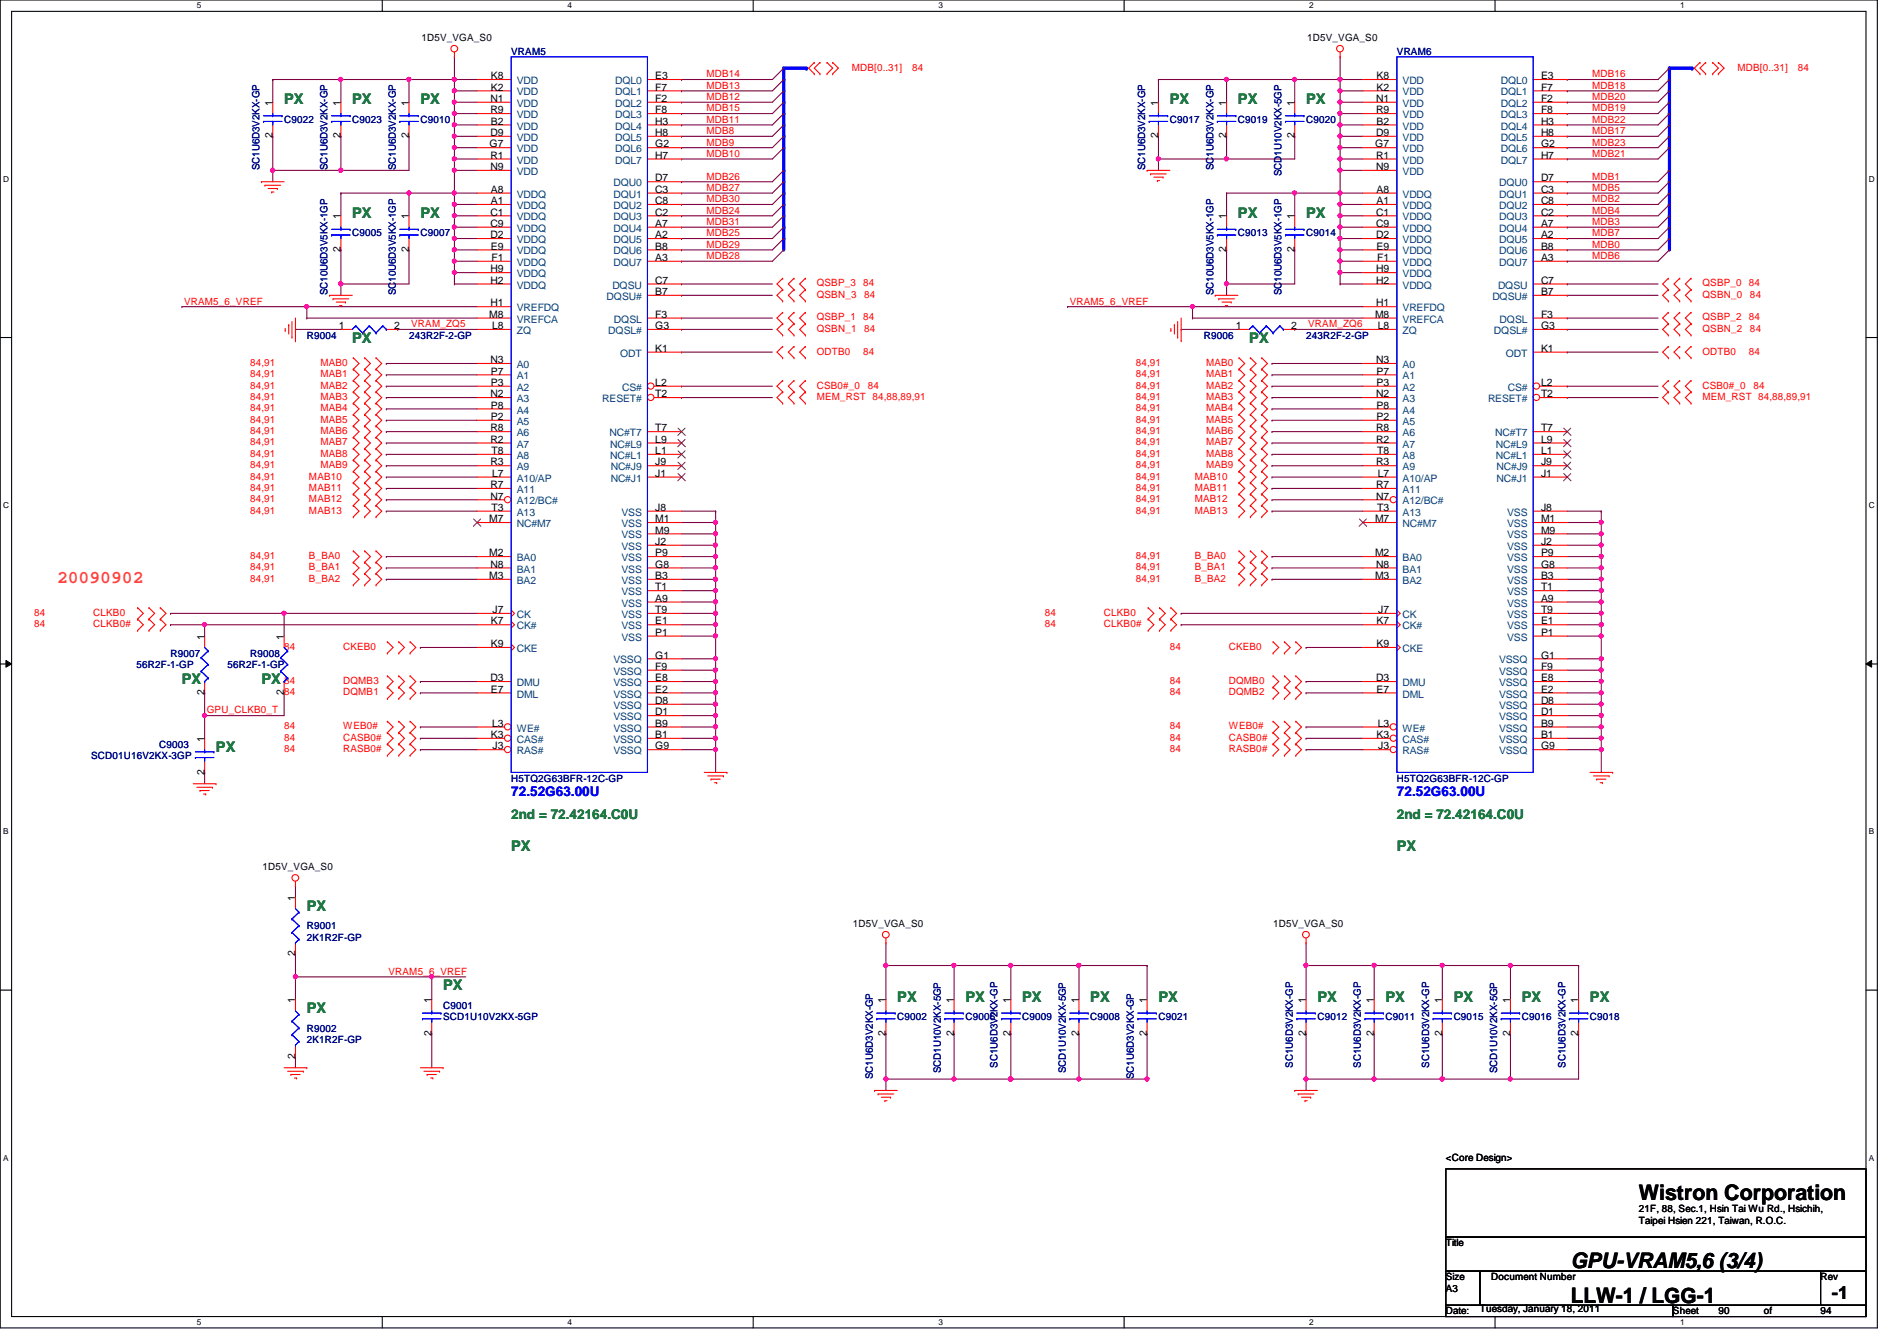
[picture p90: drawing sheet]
<svg xmlns="http://www.w3.org/2000/svg" width="297mm" height="210mm" viewBox="0 0 297 210" stroke-linecap="round" stroke-linejoin="round" font-family="sans-serif">
<defs><g id="words">
<g font-size="3.3">
<text x="256.6" y="187.9">Wistron Corporation</text>
<text x="246" y="203.9">LLW-1 / LGG-1</text>
<text x="246" y="198.5">GPU-VRAM5,6 (3/4)</text>
</g>
<text font-size="2.8" fill="#ff8000" x="8.9" y="91.3">20090902</text>
<text font-size="2.8" x="286.8" y="203.4">-1</text>
<g font-size="2.3" fill="#008000">
<text x="44.5" y="16.3">PX</text>
<text x="55.2" y="16.3">PX</text>
<text x="65.8" y="16.3">PX</text>
<text x="183.2" y="16.3">PX</text>
<text x="193.8" y="16.3">PX</text>
<text x="204.5" y="16.3">PX</text>
<text x="55.2" y="34.1">PX</text>
<text x="65.8" y="34.1">PX</text>
<text x="193.8" y="34.1">PX</text>
<text x="204.5" y="34.1">PX</text>
<text x="55.2" y="53.7">PX</text>
<text x="195.6" y="53.7">PX</text>
<text x="28.5" y="107">PX</text>
<text x="40.9" y="107">PX</text>
<text x="33.8" y="117.7">PX</text>
<text x="80" y="133.1">PX</text>
<text x="218.7" y="133.1">PX</text>
<text x="48" y="142.6">PX</text>
<text x="69.4" y="155">PX</text>
<text x="48" y="158.6">PX</text>
<text x="140.5" y="156.8">PX</text>
<text x="151.2" y="156.8">PX</text>
<text x="160.1" y="156.8">PX</text>
<text x="170.7" y="156.8">PX</text>
<text x="181.4" y="156.8">PX</text>
<text x="206.3" y="156.8">PX</text>
<text x="217" y="156.8">PX</text>
<text x="227.6" y="156.8">PX</text>
<text x="238.3" y="156.8">PX</text>
<text x="249" y="156.8">PX</text>
</g>
<g font-size="2.1" fill="#00f">
<text x="80" y="124.7">72.52G63.00U</text>
<text x="218.7" y="124.7">72.52G63.00U</text>
</g>
<g font-size="2.1" fill="#008000">
<text x="80" y="128.2">2nd = 72.42164.C0U</text>
<text x="218.7" y="128.2">2nd = 72.42164.C0U</text>
</g>
<g font-size="1.6">
<text x="66" y="6.4">1D5V_VGA_S0</text>
<text x="204.7" y="6.4">1D5V_VGA_S0</text>
<text x="42.7" y="16.6" transform="rotate(-90 42.7 16.6)">1</text>
<text x="53.3" y="16.6" transform="rotate(-90 53.3 16.6)">1</text>
<text x="64" y="16.6" transform="rotate(-90 64 16.6)">1</text>
<text x="76.8" y="16">N1</text>
<text x="76.8" y="17.7">R9</text>
<text x="76.9" y="14.2">K2</text>
<text x="76.9" y="12.4">K8</text>
<text x="102.6" y="17.7">F8</text>
<text x="102.6" y="16">F2</text>
<text x="102.6" y="14.2">F7</text>
<text x="102.6" y="12.4">E3</text>
<text x="181.4" y="16.6" transform="rotate(-90 181.4 16.6)">1</text>
<text x="192" y="16.6" transform="rotate(-90 192 16.6)">1</text>
<text x="202.7" y="16.6" transform="rotate(-90 202.7 16.6)">1</text>
<text x="215.5" y="16">N1</text>
<text x="215.5" y="17.7">R9</text>
<text x="215.6" y="14.2">K2</text>
<text x="215.6" y="12.4">K8</text>
<text x="241.3" y="17.7">F8</text>
<text x="241.3" y="16">F2</text>
<text x="241.3" y="14.2">F7</text>
<text x="241.3" y="12.4">E3</text>
<text x="42.7" y="21.7" transform="rotate(-90 42.7 21.7)">2</text>
<text x="53.3" y="21.7" transform="rotate(-90 53.3 21.7)">2</text>
<text x="64" y="21.7" transform="rotate(-90 64 21.7)">2</text>
<text x="76.7" y="23.1">G7</text>
<text x="76.8" y="21.3">D9</text>
<text x="76.9" y="19.5">B2</text>
<text x="102.6" y="23.1">G2</text>
<text x="102.6" y="21.3">H8</text>
<text x="102.6" y="19.5">H3</text>
<text x="181.4" y="21.7" transform="rotate(-90 181.4 21.7)">2</text>
<text x="192" y="21.7" transform="rotate(-90 192 21.7)">2</text>
<text x="202.7" y="21.7" transform="rotate(-90 202.7 21.7)">2</text>
<text x="215.3" y="23.1">G7</text>
<text x="215.5" y="21.3">D9</text>
<text x="215.6" y="19.5">B2</text>
<text x="241.3" y="23.1">G2</text>
<text x="241.3" y="21.3">H8</text>
<text x="241.3" y="19.5">H3</text>
<text x="76.8" y="26.6">N9</text>
<text x="76.8" y="24.8">R1</text>
<text x="102.6" y="28.4">D7</text>
<text x="102.6" y="24.8">H7</text>
<text x="215.5" y="26.6">N9</text>
<text x="215.5" y="24.8">R1</text>
<text x="241.3" y="28.4">D7</text>
<text x="241.3" y="24.8">H7</text>
<text x="53.3" y="34.3" transform="rotate(-90 53.3 34.3)">1</text>
<text x="64" y="34.3" transform="rotate(-90 64 34.3)">1</text>
<text x="76.8" y="33.7">C1</text>
<text x="76.8" y="35.5">C9</text>
<text x="76.9" y="32">A1</text>
<text x="76.9" y="30.2">A8</text>
<text x="102.6" y="30.2">C3</text>
<text x="102.6" y="32">C8</text>
<text x="102.6" y="33.7">C2</text>
<text x="102.6" y="35.5">A7</text>
<text x="192" y="34.3" transform="rotate(-90 192 34.3)">1</text>
<text x="202.7" y="34.3" transform="rotate(-90 202.7 34.3)">1</text>
<text x="215.5" y="33.7">C1</text>
<text x="215.5" y="35.5">C9</text>
<text x="215.6" y="32">A1</text>
<text x="215.6" y="30.2">A8</text>
<text x="241.3" y="30.2">C3</text>
<text x="241.3" y="32">C8</text>
<text x="241.3" y="33.7">C2</text>
<text x="241.3" y="35.5">A7</text>
<text x="53.3" y="39.5" transform="rotate(-90 53.3 39.5)">2</text>
<text x="64" y="39.5" transform="rotate(-90 64 39.5)">2</text>
<text x="76.8" y="37.3">D2</text>
<text x="76.9" y="39.1">E9</text>
<text x="77" y="40.9">F1</text>
<text x="102.6" y="37.3">A2</text>
<text x="102.6" y="39.1">B8</text>
<text x="102.6" y="40.9">A3</text>
<text x="192" y="39.5" transform="rotate(-90 192 39.5)">2</text>
<text x="202.7" y="39.5" transform="rotate(-90 202.7 39.5)">2</text>
<text x="215.5" y="37.3">D2</text>
<text x="215.6" y="39.1">E9</text>
<text x="215.6" y="40.9">F1</text>
<text x="241.3" y="37.3">A2</text>
<text x="241.3" y="39.1">B8</text>
<text x="241.3" y="40.9">A3</text>
<text x="76.8" y="44.4">H2</text>
<text x="76.8" y="42.6">H9</text>
<text x="76.8" y="48">H1</text>
<text x="102.6" y="46.2">B7</text>
<text x="102.6" y="44.4">C7</text>
<text x="215.5" y="44.4">H2</text>
<text x="215.5" y="42.6">H9</text>
<text x="215.5" y="48">H1</text>
<text x="241.3" y="46.2">B7</text>
<text x="241.3" y="44.4">C7</text>
<text x="53" y="51.5">1</text>
<text x="61.7" y="51.5">2</text>
<text x="76.6" y="49.7">M8</text>
<text x="77" y="51.5">L8</text>
<text x="102.6" y="49.7">F3</text>
<text x="102.6" y="51.5">G3</text>
<text x="193.5" y="51.5">1</text>
<text x="202.2" y="51.5">2</text>
<text x="215.3" y="49.7">M8</text>
<text x="215.7" y="51.5">L8</text>
<text x="241.3" y="49.7">F3</text>
<text x="241.3" y="51.5">G3</text>
<text x="76.8" y="56.9">N3</text>
<text x="76.9" y="58.6">P7</text>
<text x="102.6" y="55.1">K1</text>
<text x="215.5" y="56.9">N3</text>
<text x="215.6" y="58.6">P7</text>
<text x="241.3" y="55.1">K1</text>
<text x="76.8" y="62.2">N2</text>
<text x="76.9" y="60.4">P3</text>
<text x="76.9" y="64">P8</text>
<text x="76.9" y="65.7">P2</text>
<text x="102.6" y="62.2">T2</text>
<text x="102.6" y="60.4">L2</text>
<text x="215.5" y="62.2">N2</text>
<text x="215.6" y="60.4">P3</text>
<text x="215.6" y="64">P8</text>
<text x="215.6" y="65.7">P2</text>
<text x="241.3" y="62.2">T2</text>
<text x="241.3" y="60.4">L2</text>
<text x="76.8" y="67.5">R8</text>
<text x="76.8" y="69.3">R2</text>
<text x="77" y="71.1">T8</text>
<text x="102.6" y="71.1">L1</text>
<text x="102.6" y="69.3">L9</text>
<text x="102.6" y="67.5">T7</text>
<text x="215.5" y="67.5">R8</text>
<text x="215.5" y="69.3">R2</text>
<text x="215.6" y="71.1">T8</text>
<text x="241.3" y="71.1">L1</text>
<text x="241.3" y="69.3">L9</text>
<text x="241.3" y="67.5">T7</text>
<text x="76.8" y="72.9">R3</text>
<text x="76.8" y="76.4">R7</text>
<text x="77" y="74.6">L7</text>
<text x="102.6" y="74.6">J1</text>
<text x="102.6" y="72.9">J9</text>
<text x="215.5" y="72.9">R3</text>
<text x="215.5" y="76.4">R7</text>
<text x="215.7" y="74.6">L7</text>
<text x="241.3" y="74.6">J1</text>
<text x="241.3" y="72.9">J9</text>
<text x="76.6" y="81.7">M7</text>
<text x="76.8" y="78.2">N7</text>
<text x="77" y="80">T3</text>
<text x="102.6" y="80">J8</text>
<text x="102.6" y="81.7">M1</text>
<text x="102.6" y="83.5">M9</text>
<text x="215.3" y="81.7">M7</text>
<text x="215.5" y="78.2">N7</text>
<text x="215.6" y="80">T3</text>
<text x="241.3" y="80">J8</text>
<text x="241.3" y="81.7">M1</text>
<text x="241.3" y="83.5">M9</text>
<text x="76.6" y="87.1">M2</text>
<text x="76.8" y="88.9">N8</text>
<text x="102.6" y="88.9">G8</text>
<text x="102.6" y="85.3">J2</text>
<text x="102.6" y="87.1">P9</text>
<text x="215.3" y="87.1">M2</text>
<text x="215.5" y="88.9">N8</text>
<text x="241.3" y="88.9">G8</text>
<text x="241.3" y="85.3">J2</text>
<text x="241.3" y="87.1">P9</text>
<text x="76.6" y="90.6">M3</text>
<text x="77.1" y="96">J7</text>
<text x="102.6" y="94.2">A9</text>
<text x="102.6" y="90.6">B3</text>
<text x="102.6" y="92.4">T1</text>
<text x="102.6" y="96">T9</text>
<text x="215.3" y="90.6">M3</text>
<text x="215.8" y="96">J7</text>
<text x="241.3" y="94.2">A9</text>
<text x="241.3" y="90.6">B3</text>
<text x="241.3" y="92.4">T1</text>
<text x="241.3" y="96">T9</text>
<text x="32" y="100.1" transform="rotate(-90 32 100.1)">1</text>
<text x="44.4" y="100.1" transform="rotate(-90 44.4 100.1)">1</text>
<text x="76.9" y="97.7">K7</text>
<text x="76.9" y="101.3">K9</text>
<text x="102.6" y="97.7">E1</text>
<text x="102.6" y="99.5">P1</text>
<text x="215.6" y="97.7">K7</text>
<text x="215.6" y="101.3">K9</text>
<text x="241.3" y="97.7">E1</text>
<text x="241.3" y="99.5">P1</text>
<text x="76.8" y="106.6">D3</text>
<text x="102.6" y="106.6">E8</text>
<text x="102.6" y="104.9">F9</text>
<text x="102.6" y="103.1">G1</text>
<text x="215.5" y="106.6">D3</text>
<text x="241.3" y="106.6">E8</text>
<text x="241.3" y="104.9">F9</text>
<text x="241.3" y="103.1">G1</text>
<text x="32" y="108.8" transform="rotate(-90 32 108.8)">2</text>
<text x="44.4" y="108.8" transform="rotate(-90 44.4 108.8)">2</text>
<text x="76.9" y="108.4">E7</text>
<text x="77" y="113.7">L3</text>
<text x="102.6" y="113.7">B9</text>
<text x="102.6" y="112">D1</text>
<text x="102.6" y="110.2">D8</text>
<text x="102.6" y="108.4">E2</text>
<text x="215.6" y="108.4">E7</text>
<text x="215.7" y="113.7">L3</text>
<text x="241.3" y="113.7">B9</text>
<text x="241.3" y="112">D1</text>
<text x="241.3" y="110.2">D8</text>
<text x="241.3" y="108.4">E2</text>
<text x="32" y="116.1" transform="rotate(-90 32 116.1)">1</text>
<text x="76.9" y="115.5">K3</text>
<text x="77.1" y="117.3">J3</text>
<text x="102.6" y="115.5">B1</text>
<text x="102.6" y="117.3">G9</text>
<text x="215.6" y="115.5">K3</text>
<text x="215.8" y="117.3">J3</text>
<text x="241.3" y="115.5">B1</text>
<text x="241.3" y="117.3">G9</text>
<text x="32" y="121.2" transform="rotate(-90 32 121.2)">2</text>
<text x="41.1" y="136.2">1D5V_VGA_S0</text>
<text x="46.2" y="141" transform="rotate(-90 46.2 141)">1</text>
<text x="46.2" y="149.7" transform="rotate(-90 46.2 149.7)">2</text>
<text x="133.6" y="145.1">1D5V_VGA_S0</text>
<text x="199.3" y="145.1">1D5V_VGA_S0</text>
<text x="46.2" y="157" transform="rotate(-90 46.2 157)">1</text>
<text x="67.6" y="157" transform="rotate(-90 67.6 157)">1</text>
<text x="138.7" y="157" transform="rotate(-90 138.7 157)">1</text>
<text x="149.3" y="157" transform="rotate(-90 149.3 157)">1</text>
<text x="158.2" y="157" transform="rotate(-90 158.2 157)">1</text>
<text x="168.9" y="157" transform="rotate(-90 168.9 157)">1</text>
<text x="179.6" y="157" transform="rotate(-90 179.6 157)">1</text>
<text x="204.5" y="157" transform="rotate(-90 204.5 157)">1</text>
<text x="215.1" y="157" transform="rotate(-90 215.1 157)">1</text>
<text x="225.8" y="157" transform="rotate(-90 225.8 157)">1</text>
<text x="236.5" y="157" transform="rotate(-90 236.5 157)">1</text>
<text x="247.1" y="157" transform="rotate(-90 247.1 157)">1</text>
<text x="46.2" y="165.7" transform="rotate(-90 46.2 165.7)">2</text>
<text x="67.6" y="162.1" transform="rotate(-90 67.6 162.1)">2</text>
<text x="138.7" y="162.1" transform="rotate(-90 138.7 162.1)">2</text>
<text x="149.3" y="162.1" transform="rotate(-90 149.3 162.1)">2</text>
<text x="158.2" y="162.1" transform="rotate(-90 158.2 162.1)">2</text>
<text x="168.9" y="162.1" transform="rotate(-90 168.9 162.1)">2</text>
<text x="179.6" y="162.1" transform="rotate(-90 179.6 162.1)">2</text>
<text x="204.5" y="162.1" transform="rotate(-90 204.5 162.1)">2</text>
<text x="215.1" y="162.1" transform="rotate(-90 215.1 162.1)">2</text>
<text x="225.8" y="162.1" transform="rotate(-90 225.8 162.1)">2</text>
<text x="236.5" y="162.1" transform="rotate(-90 236.5 162.1)">2</text>
<text x="247.1" y="162.1" transform="rotate(-90 247.1 162.1)">2</text>
<text x="226.4" y="181.7">&lt;Core Design&gt;</text>
<text x="256.6" y="189.7">21F, 88, Sec.1, Hsin Tai Wu Rd., Hsichih,</text>
<text x="256.6" y="191.6">Taipei Hsien 221, Taiwan, R.O.C.</text>
<text x="226.4" y="195.1">Title</text>
<text x="226.4" y="200.4">Size</text>
<text x="226.4" y="202.2">A3</text>
<text x="233.5" y="200.4">Document Number</text>
<text x="285.1" y="200.4">Rev</text>
<text x="226.4" y="205.7">Date:</text>
<text x="231.7" y="205.4">Tuesday, January 18, 2011</text>
<text x="262" y="205.7">Sheet</text>
<text x="269.1" y="205.7">90</text>
<text x="276.2" y="205.7">of</text>
<text x="285.1" y="205.7">94</text>
</g>
<g font-size="1.6" fill="#000080">
<text x="80" y="8.6">VRAM5</text>
<text x="218.7" y="8.6">VRAM6</text>
<text x="44.5" y="19.2">C9022</text>
<text x="55.2" y="19.2">C9023</text>
<text x="65.8" y="19.2">C9010</text>
<text x="183.2" y="19.2">C9017</text>
<text x="193.8" y="19.2">C9019</text>
<text x="204.5" y="19.2">C9020</text>
<text x="40.6" y="26.7" transform="rotate(-90 40.6 26.7)">SC1U6D3V2KX-GP</text>
<text x="51.3" y="26.7" transform="rotate(-90 51.3 26.7)">SC1U6D3V2KX-GP</text>
<text x="62" y="26.7" transform="rotate(-90 62 26.7)">SC1U6D3V2KX-GP</text>
<text x="179.3" y="26.7" transform="rotate(-90 179.3 26.7)">SC1U6D3V2KX-GP</text>
<text x="190" y="26.7" transform="rotate(-90 190 26.7)">SC1U6D3V2KX-GP</text>
<text x="200.7" y="27.6" transform="rotate(-90 200.7 27.6)">SCD1U10V2KX-5GP</text>
<text x="55.2" y="37">C9005</text>
<text x="65.8" y="37">C9007</text>
<text x="193.8" y="37">C9013</text>
<text x="204.5" y="37">C9014</text>
<text x="51.3" y="46.2" transform="rotate(-90 51.3 46.2)">SC10U6D3V5KX-1GP</text>
<text x="62" y="46.2" transform="rotate(-90 62 46.2)">SC10U6D3V5KX-1GP</text>
<text x="190" y="46.2" transform="rotate(-90 190 46.2)">SC10U6D3V5KX-1GP</text>
<text x="200.7" y="46.2" transform="rotate(-90 200.7 46.2)">SC10U6D3V5KX-1GP</text>
<text x="48" y="53">R9004</text>
<text x="64" y="53">243R2F-2-GP</text>
<text x="188.5" y="53">R9006</text>
<text x="204.5" y="53">243R2F-2-GP</text>
<text x="21.4" y="104.6">56R2F-1-GP</text>
<text x="26.7" y="102.8">R9007</text>
<text x="35.6" y="104.6">56R2F-1-GP</text>
<text x="39.2" y="102.8">R9008</text>
<text x="14.3" y="118.8">SCD01U16V2KX-3GP</text>
<text x="24.9" y="117">C9003</text>
<text x="80" y="122.3">H5TQ2G63BFR-12C-GP</text>
<text x="218.7" y="122.3">H5TQ2G63BFR-12C-GP</text>
<text x="48" y="145.5">R9001</text>
<text x="48" y="147.2">2K1R2F-GP</text>
<text x="48" y="161.5">R9002</text>
<text x="69.4" y="157.9">C9001</text>
<text x="69.4" y="159.7">SCD1U10V2KX-5GP</text>
<text x="140.5" y="159.7">C9002</text>
<text x="151.2" y="159.7">C9006</text>
<text x="160.1" y="159.7">C9009</text>
<text x="170.7" y="159.7">C9008</text>
<text x="181.4" y="159.7">C9021</text>
<text x="206.3" y="159.7">C9012</text>
<text x="217" y="159.7">C9011</text>
<text x="227.6" y="159.7">C9015</text>
<text x="238.3" y="159.7">C9016</text>
<text x="249" y="159.7">C9018</text>
<text x="48" y="163.2">2K1R2F-GP</text>
<text x="156.2" y="167.1" transform="rotate(-90 156.2 167.1)">SC1U6D3V2KX-GP</text>
<text x="202.4" y="167.1" transform="rotate(-90 202.4 167.1)">SC1U6D3V2KX-GP</text>
<text x="213.1" y="167.1" transform="rotate(-90 213.1 167.1)">SC1U6D3V2KX-GP</text>
<text x="223.8" y="167.1" transform="rotate(-90 223.8 167.1)">SC1U6D3V2KX-GP</text>
<text x="245.1" y="167.1" transform="rotate(-90 245.1 167.1)">SC1U6D3V2KX-GP</text>
<text x="136.6" y="168.9" transform="rotate(-90 136.6 168.9)">SC1U6D3V2KX-GP</text>
<text x="147.3" y="168" transform="rotate(-90 147.3 168)">SCD1U10V2KX-5GP</text>
<text x="166.9" y="168" transform="rotate(-90 166.9 168)">SCD1U10V2KX-5GP</text>
<text x="177.5" y="168.9" transform="rotate(-90 177.5 168.9)">SC1U6D3V2KX-GP</text>
<text x="234.4" y="168" transform="rotate(-90 234.4 168)">SCD1U10V2KX-5GP</text>
</g>
<g font-size="1.6" fill="#f00">
<text x="133.4" y="11">MDB[0..31]</text>
<text x="142.8" y="11">84</text>
<text x="272.1" y="11">MDB[0..31]</text>
<text x="281.5" y="11">84</text>
<text x="110.6" y="13.9">MDB13</text>
<text x="110.6" y="12.1">MDB14</text>
<text x="110.6" y="17.4">MDB15</text>
<text x="110.6" y="15.7">MDB12</text>
<text x="249.3" y="12.1">MDB16</text>
<text x="249.3" y="17.4">MDB19</text>
<text x="249.3" y="15.7">MDB20</text>
<text x="249.3" y="13.9">MDB18</text>
<text x="110.6" y="21">MDB8</text>
<text x="110.6" y="19.2">MDB11</text>
<text x="110.6" y="22.8">MDB9</text>
<text x="249.3" y="21">MDB17</text>
<text x="249.3" y="22.8">MDB23</text>
<text x="249.3" y="19.2">MDB22</text>
<text x="110.6" y="24.6">MDB10</text>
<text x="110.6" y="28.1">MDB26</text>
<text x="110.6" y="29.9">MDB27</text>
<text x="249.3" y="29.9">MDB5</text>
<text x="249.3" y="28.1">MDB1</text>
<text x="249.3" y="24.6">MDB21</text>
<text x="110.6" y="31.7">MDB30</text>
<text x="110.6" y="33.4">MDB24</text>
<text x="110.6" y="35.2">MDB31</text>
<text x="249.3" y="35.2">MDB3</text>
<text x="249.3" y="31.7">MDB2</text>
<text x="249.3" y="33.4">MDB4</text>
<text x="110.6" y="37">MDB25</text>
<text x="110.6" y="38.8">MDB29</text>
<text x="110.6" y="40.6">MDB28</text>
<text x="249.3" y="38.8">MDB0</text>
<text x="249.3" y="37">MDB7</text>
<text x="249.3" y="40.6">MDB6</text>
<text x="28.8" y="47.7">VRAM5_6_VREF</text>
<text x="127.9" y="46.6">QSBN_3</text>
<text x="127.9" y="44.8">QSBP_3</text>
<text x="135.2" y="44.8">84</text>
<text x="135.3" y="46.6">84</text>
<text x="167.5" y="47.7">VRAM5_6_VREF</text>
<text x="266.6" y="46.6">QSBN_0</text>
<text x="266.6" y="44.8">QSBP_0</text>
<text x="273.9" y="44.8">84</text>
<text x="274" y="46.6">84</text>
<text x="64.4" y="51.2">VRAM_ZQ5</text>
<text x="127.9" y="50.2">QSBP_1</text>
<text x="127.9" y="51.9">QSBN_1</text>
<text x="135.2" y="50.2">84</text>
<text x="135.3" y="51.9">84</text>
<text x="204.8" y="51.2">VRAM_ZQ6</text>
<text x="266.6" y="50.2">QSBP_2</text>
<text x="266.6" y="51.9">QSBN_2</text>
<text x="273.9" y="50.2">84</text>
<text x="274" y="51.9">84</text>
<text x="39.2" y="59.1">84,91</text>
<text x="39.2" y="57.3">84,91</text>
<text x="50.2" y="59.1">MAB1</text>
<text x="50.2" y="57.3">MAB0</text>
<text x="127.9" y="55.5">ODTB0</text>
<text x="135.2" y="55.5">84</text>
<text x="177.8" y="59.1">84,91</text>
<text x="177.8" y="57.3">84,91</text>
<text x="188.8" y="59.1">MAB1</text>
<text x="188.8" y="57.3">MAB0</text>
<text x="266.6" y="55.5">ODTB0</text>
<text x="273.9" y="55.5">84</text>
<text x="39.2" y="62.6">84,91</text>
<text x="39.2" y="60.8">84,91</text>
<text x="39.2" y="64.4">84,91</text>
<text x="50.2" y="62.6">MAB3</text>
<text x="50.2" y="60.8">MAB2</text>
<text x="50.2" y="64.4">MAB4</text>
<text x="127.9" y="60.8">CSB0#_0</text>
<text x="127.9" y="62.6">MEM_RST 84,88,89,91</text>
<text x="135.9" y="60.8">84</text>
<text x="177.8" y="62.6">84,91</text>
<text x="177.8" y="60.8">84,91</text>
<text x="177.8" y="64.4">84,91</text>
<text x="188.8" y="62.6">MAB3</text>
<text x="188.8" y="60.8">MAB2</text>
<text x="188.8" y="64.4">MAB4</text>
<text x="266.6" y="60.8">CSB0#_0</text>
<text x="266.6" y="62.6">MEM_RST 84,88,89,91</text>
<text x="274.6" y="60.8">84</text>
<text x="39.2" y="67.9">84,91</text>
<text x="39.2" y="66.2">84,91</text>
<text x="39.2" y="71.5">84,91</text>
<text x="39.2" y="69.7">84,91</text>
<text x="50.2" y="67.9">MAB6</text>
<text x="50.2" y="66.2">MAB5</text>
<text x="50.2" y="71.5">MAB8</text>
<text x="50.2" y="69.7">MAB7</text>
<text x="177.8" y="67.9">84,91</text>
<text x="177.8" y="66.2">84,91</text>
<text x="177.8" y="71.5">84,91</text>
<text x="177.8" y="69.7">84,91</text>
<text x="188.8" y="67.9">MAB6</text>
<text x="188.8" y="66.2">MAB5</text>
<text x="188.8" y="71.5">MAB8</text>
<text x="188.8" y="69.7">MAB7</text>
<text x="39.2" y="76.8">84,91</text>
<text x="39.2" y="75.1">84,91</text>
<text x="39.2" y="73.3">84,91</text>
<text x="48.4" y="76.8">MAB11</text>
<text x="48.4" y="75.1">MAB10</text>
<text x="50.2" y="73.3">MAB9</text>
<text x="177.8" y="76.8">84,91</text>
<text x="177.8" y="75.1">84,91</text>
<text x="177.8" y="73.3">84,91</text>
<text x="187.1" y="76.8">MAB11</text>
<text x="187.1" y="75.1">MAB10</text>
<text x="188.8" y="73.3">MAB9</text>
<text x="39.2" y="78.6">84,91</text>
<text x="39.2" y="80.4">84,91</text>
<text x="48.4" y="78.6">MAB12</text>
<text x="48.4" y="80.4">MAB13</text>
<text x="177.8" y="78.6">84,91</text>
<text x="177.8" y="80.4">84,91</text>
<text x="187.1" y="78.6">MAB12</text>
<text x="187.1" y="80.4">MAB13</text>
<text x="39.2" y="89.3">84,91</text>
<text x="39.2" y="87.5">84,91</text>
<text x="48.4" y="89.3">B_BA1</text>
<text x="48.4" y="87.5">B_BA0</text>
<text x="177.8" y="89.3">84,91</text>
<text x="177.8" y="87.5">84,91</text>
<text x="187.1" y="89.3">B_BA1</text>
<text x="187.1" y="87.5">B_BA0</text>
<text x="39.2" y="91.1">84,91</text>
<text x="48.4" y="91.1">B_BA2</text>
<text x="177.8" y="91.1">84,91</text>
<text x="187.1" y="91.1">B_BA2</text>
<text x="5.4" y="98.2">84</text>
<text x="5.4" y="96.4">84</text>
<text x="14.6" y="98.2">CLKB0#</text>
<text x="14.6" y="96.4">CLKB0</text>
<text x="44.5" y="101.7">84</text>
<text x="53.7" y="101.7">CKEB0</text>
<text x="163.6" y="98.2">84</text>
<text x="163.6" y="96.4">84</text>
<text x="172.8" y="98.2">CLKB0#</text>
<text x="172.8" y="96.4">CLKB0</text>
<text x="183.2" y="101.7">84</text>
<text x="192.4" y="101.7">CKEB0</text>
<text x="44.5" y="107.1">84</text>
<text x="53.7" y="107.1">DQMB3</text>
<text x="183.2" y="107.1">84</text>
<text x="192.4" y="107.1">DQMB0</text>
<text x="32.4" y="111.7">GPU_CLKB0_T</text>
<text x="44.5" y="108.8">84</text>
<text x="53.7" y="108.8">DQMB1</text>
<text x="183.2" y="108.8">84</text>
<text x="192.4" y="108.8">DQMB2</text>
<text x="44.5" y="116">84</text>
<text x="44.5" y="114.2">84</text>
<text x="44.5" y="117.7">84</text>
<text x="53.7" y="116">CASB0#</text>
<text x="53.7" y="114.2">WEB0#</text>
<text x="53.7" y="117.7">RASB0#</text>
<text x="183.2" y="116">84</text>
<text x="183.2" y="114.2">84</text>
<text x="183.2" y="117.7">84</text>
<text x="192.4" y="116">CASB0#</text>
<text x="192.4" y="114.2">WEB0#</text>
<text x="192.4" y="117.7">RASB0#</text>
<text x="60.8" y="152.6">VRAM5_6_VREF</text>
</g>
<g font-size="1.6" fill="#004080">
<text x="80.9" y="14.9">VDD</text>
<text x="80.9" y="13.2">VDD</text>
<text x="80.9" y="16.7">VDD</text>
<text x="96.3" y="16.7">DQL2</text>
<text x="96.3" y="14.9">DQL1</text>
<text x="96.3" y="13.2">DQL0</text>
<text x="219.6" y="14.9">VDD</text>
<text x="219.6" y="13.2">VDD</text>
<text x="219.6" y="16.7">VDD</text>
<text x="235" y="16.7">DQL2</text>
<text x="235" y="14.9">DQL1</text>
<text x="235" y="13.2">DQL0</text>
<text x="80.9" y="20.3">VDD</text>
<text x="80.9" y="22.1">VDD</text>
<text x="80.9" y="23.8">VDD</text>
<text x="80.9" y="18.5">VDD</text>
<text x="96.3" y="23.8">DQL6</text>
<text x="96.3" y="22.1">DQL5</text>
<text x="96.3" y="20.3">DQL4</text>
<text x="96.3" y="18.5">DQL3</text>
<text x="219.6" y="20.3">VDD</text>
<text x="219.6" y="22.1">VDD</text>
<text x="219.6" y="23.8">VDD</text>
<text x="219.6" y="18.5">VDD</text>
<text x="235" y="23.8">DQL6</text>
<text x="235" y="22.1">DQL5</text>
<text x="235" y="20.3">DQL4</text>
<text x="235" y="18.5">DQL3</text>
<text x="80.9" y="27.4">VDD</text>
<text x="80.9" y="25.6">VDD</text>
<text x="96.1" y="29.2">DQU0</text>
<text x="96.3" y="25.6">DQL7</text>
<text x="219.6" y="27.4">VDD</text>
<text x="219.6" y="25.6">VDD</text>
<text x="234.7" y="29.2">DQU0</text>
<text x="235" y="25.6">DQL7</text>
<text x="80.9" y="32.7">VDDQ</text>
<text x="80.9" y="30.9">VDDQ</text>
<text x="80.9" y="34.5">VDDQ</text>
<text x="96.1" y="30.9">DQU1</text>
<text x="96.1" y="32.7">DQU2</text>
<text x="96.1" y="34.5">DQU3</text>
<text x="219.6" y="32.7">VDDQ</text>
<text x="219.6" y="30.9">VDDQ</text>
<text x="219.6" y="34.5">VDDQ</text>
<text x="234.7" y="30.9">DQU1</text>
<text x="234.7" y="32.7">DQU2</text>
<text x="234.7" y="34.5">DQU3</text>
<text x="80.9" y="36.3">VDDQ</text>
<text x="80.9" y="38.1">VDDQ</text>
<text x="80.9" y="39.8">VDDQ</text>
<text x="80.9" y="41.6">VDDQ</text>
<text x="96.1" y="36.3">DQU4</text>
<text x="96.1" y="38.1">DQU5</text>
<text x="96.1" y="39.8">DQU6</text>
<text x="96.1" y="41.6">DQU7</text>
<text x="219.6" y="36.3">VDDQ</text>
<text x="219.6" y="38.1">VDDQ</text>
<text x="219.6" y="39.8">VDDQ</text>
<text x="219.6" y="41.6">VDDQ</text>
<text x="234.7" y="36.3">DQU4</text>
<text x="234.7" y="38.1">DQU5</text>
<text x="234.7" y="39.8">DQU6</text>
<text x="234.7" y="41.6">DQU7</text>
<text x="80.9" y="45.2">VDDQ</text>
<text x="80.9" y="43.4">VDDQ</text>
<text x="95" y="46.9">DQSU#</text>
<text x="95.9" y="45.2">DQSU</text>
<text x="219.6" y="45.2">VDDQ</text>
<text x="219.6" y="43.4">VDDQ</text>
<text x="233.7" y="46.9">DQSU#</text>
<text x="234.6" y="45.2">DQSU</text>
<text x="80.9" y="52.3">ZQ</text>
<text x="80.9" y="50.5">VREFCA</text>
<text x="80.9" y="48.7">VREFDQ</text>
<text x="95.2" y="52.3">DQSL#</text>
<text x="96.1" y="50.5">DQSL</text>
<text x="219.6" y="52.3">ZQ</text>
<text x="219.6" y="50.5">VREFCA</text>
<text x="219.6" y="48.7">VREFDQ</text>
<text x="233.9" y="52.3">DQSL#</text>
<text x="234.8" y="50.5">DQSL</text>
<text x="80.9" y="57.6">A0</text>
<text x="80.9" y="59.4">A1</text>
<text x="97.1" y="55.8">ODT</text>
<text x="219.6" y="57.6">A0</text>
<text x="219.6" y="59.4">A1</text>
<text x="235.8" y="55.8">ODT</text>
<text x="80.9" y="61.2">A2</text>
<text x="80.9" y="62.9">A3</text>
<text x="80.9" y="64.7">A4</text>
<text x="94.3" y="62.9">RESET#</text>
<text x="97.4" y="61.2">CS#</text>
<text x="219.6" y="61.2">A2</text>
<text x="219.6" y="62.9">A3</text>
<text x="219.6" y="64.7">A4</text>
<text x="233" y="62.9">RESET#</text>
<text x="236.1" y="61.2">CS#</text>
<text x="80.9" y="66.5">A5</text>
<text x="80.9" y="68.3">A6</text>
<text x="80.9" y="70.1">A7</text>
<text x="80.9" y="71.8">A8</text>
<text x="95.5" y="68.3">NC#T7</text>
<text x="95.5" y="71.8">NC#L1</text>
<text x="95.5" y="70.1">NC#L9</text>
<text x="219.6" y="66.5">A5</text>
<text x="219.6" y="68.3">A6</text>
<text x="219.6" y="70.1">A7</text>
<text x="219.6" y="71.8">A8</text>
<text x="234.1" y="68.3">NC#T7</text>
<text x="234.2" y="71.8">NC#L1</text>
<text x="234.2" y="70.1">NC#L9</text>
<text x="80.9" y="73.6">A9</text>
<text x="80.9" y="75.4">A10/AP</text>
<text x="80.9" y="77.2">A11</text>
<text x="95.6" y="75.4">NC#J1</text>
<text x="95.6" y="73.6">NC#J9</text>
<text x="219.6" y="73.6">A9</text>
<text x="219.6" y="75.4">A10/AP</text>
<text x="219.6" y="77.2">A11</text>
<text x="234.3" y="75.4">NC#J1</text>
<text x="234.3" y="73.6">NC#J9</text>
<text x="80.9" y="82.5">NC#M7</text>
<text x="80.9" y="79">A12/BC#</text>
<text x="80.9" y="80.7">A13</text>
<text x="97.3" y="80.7">VSS</text>
<text x="97.3" y="82.5">VSS</text>
<text x="219.6" y="82.5">NC#M7</text>
<text x="219.6" y="79">A12/BC#</text>
<text x="219.6" y="80.7">A13</text>
<text x="236" y="80.7">VSS</text>
<text x="236" y="82.5">VSS</text>
<text x="80.9" y="87.8">BA0</text>
<text x="80.9" y="89.6">BA1</text>
<text x="97.3" y="89.6">VSS</text>
<text x="97.3" y="86.1">VSS</text>
<text x="97.3" y="84.3">VSS</text>
<text x="97.3" y="87.8">VSS</text>
<text x="219.6" y="87.8">BA0</text>
<text x="219.6" y="89.6">BA1</text>
<text x="236" y="89.6">VSS</text>
<text x="236" y="86.1">VSS</text>
<text x="236" y="84.3">VSS</text>
<text x="236" y="87.8">VSS</text>
<text x="80.9" y="91.4">BA2</text>
<text x="97.3" y="95">VSS</text>
<text x="97.3" y="91.4">VSS</text>
<text x="97.3" y="93.2">VSS</text>
<text x="219.6" y="91.4">BA2</text>
<text x="236" y="95">VSS</text>
<text x="236" y="91.4">VSS</text>
<text x="236" y="93.2">VSS</text>
<text x="80.9" y="96.7">CK</text>
<text x="80.9" y="98.5">CK#</text>
<text x="97.3" y="98.5">VSS</text>
<text x="97.3" y="100.3">VSS</text>
<text x="97.3" y="96.7">VSS</text>
<text x="219.6" y="96.7">CK</text>
<text x="219.6" y="98.5">CK#</text>
<text x="236" y="98.5">VSS</text>
<text x="236" y="100.3">VSS</text>
<text x="236" y="96.7">VSS</text>
<text x="80.9" y="102.1">CKE</text>
<text x="80.9" y="107.4">DMU</text>
<text x="96.1" y="107.4">VSSQ</text>
<text x="96.1" y="105.6">VSSQ</text>
<text x="96.1" y="103.8">VSSQ</text>
<text x="219.6" y="102.1">CKE</text>
<text x="219.6" y="107.4">DMU</text>
<text x="234.7" y="107.4">VSSQ</text>
<text x="234.7" y="105.6">VSSQ</text>
<text x="234.7" y="103.8">VSSQ</text>
<text x="80.9" y="109.2">DML</text>
<text x="96.1" y="112.7">VSSQ</text>
<text x="96.1" y="111">VSSQ</text>
<text x="96.1" y="109.2">VSSQ</text>
<text x="219.6" y="109.2">DML</text>
<text x="234.7" y="112.7">VSSQ</text>
<text x="234.7" y="111">VSSQ</text>
<text x="234.7" y="109.2">VSSQ</text>
<text x="80.9" y="116.3">CAS#</text>
<text x="80.9" y="114.5">WE#</text>
<text x="80.9" y="118.1">RAS#</text>
<text x="96.1" y="116.3">VSSQ</text>
<text x="96.1" y="114.5">VSSQ</text>
<text x="96.1" y="118.1">VSSQ</text>
<text x="219.6" y="116.3">CAS#</text>
<text x="219.6" y="114.5">WE#</text>
<text x="219.6" y="118.1">RAS#</text>
<text x="234.7" y="116.3">VSSQ</text>
<text x="234.7" y="114.5">VSSQ</text>
<text x="234.7" y="118.1">VSSQ</text>
</g>
<g font-size="1.3">
<text x="30.8" y="1.3">5</text>
<text x="88.9" y="1.3">4</text>
<text x="146.9" y="1.3">3</text>
<text x="205" y="1.3">2</text>
<text x="263.1" y="1.3">1</text>
<text x=".5" y="28.4">D</text>
<text x="292.6" y="28.4">D</text>
<text x=".5" y="79.5">C</text>
<text x="292.6" y="79.5">C</text>
<text x=".5" y="130.6">B</text>
<text x="292.6" y="130.6">B</text>
<text x=".5" y="181.7">A</text>
<text x="292.6" y="181.7">A</text>
<text x="30.8" y="207.4">5</text>
<text x="88.9" y="207.4">4</text>
<text x="146.9" y="207.4">3</text>
<text x="205" y="207.4">2</text>
<text x="263.1" y="207.4">1</text>
</g>
</g></defs>
<path d="M0 0h294v207.9h-294zM1.8 1.8h290.4v204.3h-290.4z" fill="none" stroke="#000" stroke-width=".17"/>
<g fill="#fff">
<path d="M30.8 .2h.7v1.4h-.7z"/>
<path d="M30.8 206.2h.7v1.4h-.7z"/>
</g>
<path d="M59.9 0v1.8M59.9 206.1v1.8" fill="none" stroke="#000" stroke-width=".17"/>
<g fill="#fff">
<path d="M88.9 .2h.6v1.4h-.6z"/>
<path d="M88.9 206.2h.6v1.4h-.6z"/>
</g>
<path d="M117.9 0v1.8M117.9 206.1v1.8" fill="none" stroke="#000" stroke-width=".17"/>
<g fill="#fff">
<path d="M146.9 .2h.7v1.4h-.7z"/>
<path d="M146.9 206.2h.7v1.4h-.7z"/>
</g>
<path d="M176 0v1.8M176 206.1v1.8" fill="none" stroke="#000" stroke-width=".17"/>
<g fill="#fff">
<path d="M205 .2h.7v1.4h-.7z"/>
<path d="M205 206.2h.7v1.4h-.7z"/>
</g>
<path d="M234.1 0v1.8M234.1 206.1v1.8" fill="none" stroke="#000" stroke-width=".17"/>
<g fill="#fff">
<path d="M263.1 .2h.7v1.4h-.7z"/>
<path d="M263.1 206.2h.7v1.4h-.7z"/>
<path d="M.5 27.3h.9v1.4h-.9z"/>
<path d="M292.6 27.3h.9v1.4h-.9z"/>
<path d="M.5 78.4h.9v1.4h-.9z"/>
<path d="M292.6 78.4h.9v1.4h-.9z"/>
</g>
<path d="M0 52.8h1.8M292.2 52.8h1.8" fill="none" stroke="#000" stroke-width=".17"/>
<g fill="#fff">
<path d="M.5 129.5h.8v1.4h-.8z"/>
<path d="M292.6 129.5h.9v1.4h-.9z"/>
</g>
<path d="M0 103.9h1.8M292.2 103.9h1.8" fill="none" stroke="#000" stroke-width=".17"/>
<path d="M.9 103.4l.9 .5-.9 .5zM292.2 103.9l.9-.5v1z" fill="#000"/>
<path d="M.9 103.4l.9 .5-.9 .5zM292.2 103.9l.9-.5v1z" fill="none" stroke="#000" stroke-width=".16"/>
<g fill="#fff">
<path d="M.5 180.5h.8v1.4h-.8z"/>
<path d="M292.6 180.5h.9v1.4h-.9z"/>
</g>
<path d="M0 155h1.8M292.2 155h1.8" fill="none" stroke="#000" stroke-width=".17"/>
<path d="M106.7 117.3h5.4M112.1 117.3h.1M112.1 115.6h.1M112.1 115.6v1.7" fill="none" stroke="#800040" stroke-width=".17"/>
<circle cx="112" cy="115.5" r=".32" fill="#f0f"/>
<circle cx="112" cy="115.5" r=".32" fill="none" stroke="#f0f" stroke-width=".17"/>
<path d="M71.2 16h.1M71.2 14.2h.1M71.2 16h3.5M71.2 14.2v1.8" fill="none" stroke="#800040" stroke-width=".17"/>
<circle cx="71.1" cy="14.2" r=".32" fill="#f0f"/>
<circle cx="71.1" cy="14.2" r=".32" fill="none" stroke="#f0f" stroke-width=".17"/>
<path d="M106.7 94.2h5.4M112.1 94.2h.1M112.1 92.5h.1M112.1 92.5v1.7" fill="none" stroke="#800040" stroke-width=".17"/>
<circle cx="112" cy="92.4" r=".32" fill="#f0f"/>
<circle cx="112" cy="92.4" r=".32" fill="none" stroke="#f0f" stroke-width=".17"/>
<path d="M106.7 115.6h5.4M112.1 115.6h.1M112.1 113.8h.1M112.1 113.8v1.8" fill="none" stroke="#800040" stroke-width=".17"/>
<circle cx="112" cy="113.8" r=".32" fill="#f0f"/>
<circle cx="112" cy="113.8" r=".32" fill="none" stroke="#f0f" stroke-width=".17"/>
<path d="M71.2 14.2h.1M71.2 12.4h.1M71.2 14.2h3.5M71.2 12.4v1.8" fill="none" stroke="#800040" stroke-width=".17"/>
<circle cx="71.1" cy="12.4" r=".32" fill="#f0f"/>
<circle cx="71.1" cy="12.4" r=".32" fill="none" stroke="#f0f" stroke-width=".17"/>
<path d="M44.5 96h.1M44.5 96h30.2M60.5 87.1h.1M60.5 87.1h14.2" fill="none" stroke="#800040" stroke-width=".17"/>
<circle cx="44.5" cy="96" r=".32" fill="#f0f"/>
<circle cx="44.5" cy="96" r=".32" fill="none" stroke="#f0f" stroke-width=".17"/>
<path d="M106.7 92.5h5.4M112.1 92.5h.1M112.1 90.7h.1M112.1 90.7v1.8" fill="none" stroke="#800040" stroke-width=".17"/>
<circle cx="112" cy="90.7" r=".32" fill="#f0f"/>
<circle cx="112" cy="90.7" r=".32" fill="none" stroke="#f0f" stroke-width=".17"/>
<path d="M32 97.8h.1M32 97.8h42.7" fill="none" stroke="#800040" stroke-width=".17"/>
<circle cx="32" cy="97.8" r=".32" fill="#f0f"/>
<circle cx="32" cy="97.8" r=".32" fill="none" stroke="#f0f" stroke-width=".17"/>
<path d="M106.7 90.7h5.4M112.1 90.7h.1M112.1 88.9h.1M112.1 88.9v1.8" fill="none" stroke="#800040" stroke-width=".17"/>
<circle cx="112" cy="88.9" r=".32" fill="#f0f"/>
<circle cx="112" cy="88.9" r=".32" fill="none" stroke="#f0f" stroke-width=".17"/>
<g fill="none" stroke="#800040" stroke-width=".17">
<path d="M71.2 12.4h.1M71.2 8.9h.1M71.2 12.4h3.5M71.2 8.9v3.5M71.2 26.7h.1M71.2 24.9h.1M71.2 24.9v1.8M71.2 26.7h3.5M106.7 62.2h.1M106.7 62.2h14.2M60.5 88.9h.1M60.5 90.7h.1"/>
<path d="M60.5 88.9h14.2M60.5 90.7h14.2M65.8 101.3h.1M65.8 101.3h8.9"/>
</g>
<circle cx="71.1" cy="26.6" r=".32" fill="#f0f"/>
<circle cx="71.1" cy="26.6" r=".32" fill="none" stroke="#f0f" stroke-width=".17"/>
<path d="M106.7 88.9h5.4M112.1 88.9h.1M112.1 87.1h.1M112.1 87.1v1.8" fill="none" stroke="#800040" stroke-width=".17"/>
<circle cx="112" cy="87.1" r=".32" fill="#f0f"/>
<circle cx="112" cy="87.1" r=".32" fill="none" stroke="#f0f" stroke-width=".17"/>
<g fill="none" stroke="#800040" stroke-width=".17">
<path d="M60.5 58.7h.1M60.5 58.7h14.2M62.3 51.6h.1M62.3 51.6h12.4M106.7 55.1h.1M106.7 55.1h14.2M202.7 51.6h.1M202.7 51.6h10.7M245.4 49.8h.1M245.4 51.6h.1M245.4 49.8h14.2M245.4 51.6h14.2"/>
<path d="M60.5 60.5h.1M60.5 62.2h.1M60.5 64h.1M60.5 65.8h.1M60.5 67.6h.1M60.5 69.3h.1M60.5 71.1h.1M60.5 72.9h.1M60.5 74.7h.1M60.5 76.5h.1M60.5 78.2h.1M60.5 60.5h14.2"/>
<path d="M60.5 62.2h14.2M60.5 64h14.2M60.5 65.8h14.2M60.5 67.6h14.2M60.5 69.3h14.2M60.5 71.1h14.2M60.5 72.9h14.2M60.5 74.7h14.2M60.5 76.5h14.2M60.5 78.2h14.2M60.5 80h.1M60.5 80h14.2"/>
<path d="M106.7 87.1h5.4M112.1 87.1h.1M112.1 85.3h.1M112.1 85.3v1.8M245.4 85.3h5.3M250.7 85.3h.1M65.8 117.3h.1M65.8 117.3h8.9M204.5 108.5h.1M204.5 108.5h8.9"/>
</g>
<circle cx="250.7" cy="85.3" r=".32" fill="#f0f"/>
<circle cx="250.7" cy="85.3" r=".32" fill="none" stroke="#f0f" stroke-width=".17"/>
<path d="M209.8 24.9h.1M209.8 23.1h.1M209.8 24.9h3.6M209.8 23.1v1.8" fill="none" stroke="#800040" stroke-width=".17"/>
<circle cx="209.8" cy="24.9" r=".32" fill="#f0f"/>
<circle cx="209.8" cy="24.9" r=".32" fill="none" stroke="#f0f" stroke-width=".17"/>
<circle cx="209.8" cy="23.1" r=".32" fill="#f0f"/>
<circle cx="209.8" cy="23.1" r=".32" fill="none" stroke="#f0f" stroke-width=".17"/>
<path d="M204.5 115.6h.1M204.5 115.6h8.9M245.4 113.8h5.3M250.7 113.8h.1M250.7 112h.1M250.7 112v1.8" fill="none" stroke="#800040" stroke-width=".17"/>
<circle cx="250.7" cy="112" r=".32" fill="#f0f"/>
<circle cx="250.7" cy="112" r=".32" fill="none" stroke="#f0f" stroke-width=".17"/>
<path d="M185 51.6h.1M185 51.6h8.8M245.4 112h5.3M245.4 110.2h5.3M250.7 112h.1M250.7 110.2h.1M250.7 110.2v1.8" fill="none" stroke="#800040" stroke-width=".17"/>
<circle cx="250.7" cy="110.2" r=".32" fill="#f0f"/>
<circle cx="250.7" cy="110.2" r=".32" fill="none" stroke="#f0f" stroke-width=".17"/>
<path d="M209.8 21.3h.1M209.8 21.3v1.8M250.7 83.6h.1M250.7 83.6v1.7M250.7 108.5h.1M250.7 108.5v1.7" fill="none" stroke="#800040" stroke-width=".17"/>
<circle cx="209.8" cy="21.3" r=".32" fill="#f0f"/>
<circle cx="209.8" cy="21.3" r=".32" fill="none" stroke="#f0f" stroke-width=".17"/>
<path d="M209.8 23.1h.1M209.8 23.1h3.6M204.5 113.8h.1M204.5 113.8h8.9" fill="none" stroke="#800040" stroke-width=".17"/>
<path d="M261.4 10.7h3.6" fill="none" stroke="#00f" stroke-width=".51"/>
<circle cx="265" cy="10.7" r=".25" fill="#00f"/>
<path d="M250.7 99.6h.1M250.7 99.6v3.5" fill="none" stroke="#800040" stroke-width=".17"/>
<circle cx="250.7" cy="99.5" r=".32" fill="#f0f"/>
<circle cx="250.7" cy="99.5" r=".32" fill="none" stroke="#f0f" stroke-width=".17"/>
<path d="M245.4 103.1h5.3M245.4 108.5h5.3M250.7 103.1h.1M250.7 108.5h.1" fill="none" stroke="#800040" stroke-width=".17"/>
<circle cx="250.7" cy="108.4" r=".32" fill="#f0f"/>
<circle cx="250.7" cy="108.4" r=".32" fill="none" stroke="#f0f" stroke-width=".17"/>
<path d="M245.4 106.7h5.3M250.7 106.7h.1M250.7 106.7v1.8" fill="none" stroke="#800040" stroke-width=".17"/>
<circle cx="250.7" cy="106.7" r=".32" fill="#f0f"/>
<circle cx="250.7" cy="106.7" r=".32" fill="none" stroke="#f0f" stroke-width=".17"/>
<path d="M250.7 104.9h.1M250.7 104.9v1.8" fill="none" stroke="#800040" stroke-width=".17"/>
<circle cx="250.7" cy="104.9" r=".32" fill="#f0f"/>
<circle cx="250.7" cy="104.9" r=".32" fill="none" stroke="#f0f" stroke-width=".17"/>
<path d="M209.8 26.7h.1M209.8 26.7v3.5M245.4 104.9h5.3M250.7 104.9h.1M250.7 103.1h.1M250.7 103.1v1.8" fill="none" stroke="#800040" stroke-width=".17"/>
<circle cx="250.7" cy="103.1" r=".32" fill="#f0f"/>
<circle cx="250.7" cy="103.1" r=".32" fill="none" stroke="#f0f" stroke-width=".17"/>
<path d="M209.8 19.6h.1M209.8 19.6v1.7M209.8 21.3h.1M209.8 21.3h3.6" fill="none" stroke="#800040" stroke-width=".17"/>
<circle cx="209.8" cy="19.5" r=".32" fill="#f0f"/>
<circle cx="209.8" cy="19.5" r=".32" fill="none" stroke="#f0f" stroke-width=".17"/>
<path d="M209.8 42.7h.1M209.8 42.7h3.6M245.4 81.8h5.3M250.7 81.8h.1M250.7 80h.1M250.7 80v1.8M250.7 117.3h.1M250.7 117.3v3.6" fill="none" stroke="#800040" stroke-width=".17"/>
<circle cx="250.7" cy="117.3" r=".32" fill="#f0f"/>
<circle cx="250.7" cy="117.3" r=".32" fill="none" stroke="#f0f" stroke-width=".17"/>
<path d="M209.8 40.9h.1M209.8 40.9v1.8" fill="none" stroke="#800040" stroke-width=".17"/>
<circle cx="209.8" cy="40.9" r=".32" fill="#f0f"/>
<circle cx="209.8" cy="40.9" r=".32" fill="none" stroke="#f0f" stroke-width=".17"/>
<path d="M209.8 39.1h.1M209.8 39.1v1.8" fill="none" stroke="#800040" stroke-width=".17"/>
<circle cx="209.8" cy="39.1" r=".32" fill="#f0f"/>
<circle cx="209.8" cy="39.1" r=".32" fill="none" stroke="#f0f" stroke-width=".17"/>
<path d="M209.8 39.1h.1M209.8 37.3h.1M209.8 39.1h3.6M209.8 37.3v1.8M209.8 40.9h.1M209.8 40.9h3.6" fill="none" stroke="#800040" stroke-width=".17"/>
<circle cx="209.8" cy="37.3" r=".32" fill="#f0f"/>
<circle cx="209.8" cy="37.3" r=".32" fill="none" stroke="#f0f" stroke-width=".17"/>
<path d="M209.8 37.3h.1M209.8 35.6h.1M209.8 37.3h3.6M209.8 35.6v1.7" fill="none" stroke="#800040" stroke-width=".17"/>
<circle cx="209.8" cy="35.5" r=".32" fill="#f0f"/>
<circle cx="209.8" cy="35.5" r=".32" fill="none" stroke="#f0f" stroke-width=".17"/>
<path d="M209.8 35.6h.1M209.8 33.8h.1M209.8 35.6h3.6M209.8 33.8v1.8" fill="none" stroke="#800040" stroke-width=".17"/>
<circle cx="209.8" cy="33.8" r=".32" fill="#f0f"/>
<circle cx="209.8" cy="33.8" r=".32" fill="none" stroke="#f0f" stroke-width=".17"/>
<path d="M209.8 33.8h.1M209.8 32h.1M209.8 33.8h3.6M209.8 32v1.8" fill="none" stroke="#800040" stroke-width=".17"/>
<circle cx="209.8" cy="32" r=".32" fill="#f0f"/>
<circle cx="209.8" cy="32" r=".32" fill="none" stroke="#f0f" stroke-width=".17"/>
<path d="M209.8 32h.1M209.8 30.2h.1M209.8 32h3.6M209.8 30.2v1.8" fill="none" stroke="#800040" stroke-width=".17"/>
<circle cx="209.8" cy="30.2" r=".32" fill="#f0f"/>
<circle cx="209.8" cy="30.2" r=".32" fill="none" stroke="#f0f" stroke-width=".17"/>
<path d="M209.8 44.4h.1M209.8 44.4h3.6M245.4 99.6h5.3M250.7 99.6h.1M250.7 97.8h.1M250.7 97.8v1.8" fill="none" stroke="#800040" stroke-width=".17"/>
<circle cx="250.7" cy="97.8" r=".32" fill="#f0f"/>
<circle cx="250.7" cy="97.8" r=".32" fill="none" stroke="#f0f" stroke-width=".17"/>
<path d="M209.8 30.2h.1M209.8 30.2h3.6M209.8 42.7h.1M209.8 42.7v1.7" fill="none" stroke="#800040" stroke-width=".17"/>
<circle cx="209.8" cy="42.6" r=".32" fill="#f0f"/>
<circle cx="209.8" cy="42.6" r=".32" fill="none" stroke="#f0f" stroke-width=".17"/>
<path d="M209.8 19.6h.1M209.8 17.8h.1M209.8 19.6h3.6M209.8 17.8v1.8M245.4 97.8h5.3M250.7 97.8h.1" fill="none" stroke="#800040" stroke-width=".17"/>
<circle cx="209.8" cy="17.8" r=".32" fill="#f0f"/>
<circle cx="209.8" cy="17.8" r=".32" fill="none" stroke="#f0f" stroke-width=".17"/>
<path d="M245.4 60.5h.1M245.4 60.5h14.2M245.4 83.6h5.3M250.7 83.6h.1" fill="none" stroke="#800040" stroke-width=".17"/>
<circle cx="250.7" cy="83.5" r=".32" fill="#f0f"/>
<circle cx="250.7" cy="83.5" r=".32" fill="none" stroke="#f0f" stroke-width=".17"/>
<path d="M250.7 81.8h.1M250.7 81.8v1.8" fill="none" stroke="#800040" stroke-width=".17"/>
<circle cx="250.7" cy="81.8" r=".32" fill="#f0f"/>
<circle cx="250.7" cy="81.8" r=".32" fill="none" stroke="#f0f" stroke-width=".17"/>
<path d="M199.2 56.9h.1M199.2 56.9h14.2M245.4 80h5.3M250.7 80h.1M250.7 96h.1M250.7 96v1.8" fill="none" stroke="#800040" stroke-width=".17"/>
<circle cx="250.7" cy="96" r=".32" fill="#f0f"/>
<circle cx="250.7" cy="96" r=".32" fill="none" stroke="#f0f" stroke-width=".17"/>
<path d="M209.8 17.8h.1M209.8 16h.1M209.8 17.8h3.6M209.8 16v1.8" fill="none" stroke="#800040" stroke-width=".17"/>
<circle cx="209.8" cy="16" r=".32" fill="#f0f"/>
<circle cx="209.8" cy="16" r=".32" fill="none" stroke="#f0f" stroke-width=".17"/>
<path d="M245.4 96h5.3M250.7 96h.1M250.7 94.2h.1M250.7 94.2v1.8" fill="none" stroke="#800040" stroke-width=".17"/>
<circle cx="250.7" cy="94.2" r=".32" fill="#f0f"/>
<circle cx="250.7" cy="94.2" r=".32" fill="none" stroke="#f0f" stroke-width=".17"/>
<path d="M106.7 85.3h5.4M112.1 85.3h.1" fill="none" stroke="#800040" stroke-width=".17"/>
<circle cx="112" cy="85.3" r=".32" fill="#f0f"/>
<circle cx="112" cy="85.3" r=".32" fill="none" stroke="#f0f" stroke-width=".17"/>
<path d="M245.4 117.3h5.3M250.7 117.3h.1M250.7 115.6h.1M250.7 115.6v1.7" fill="none" stroke="#800040" stroke-width=".17"/>
<circle cx="250.7" cy="115.5" r=".32" fill="#f0f"/>
<circle cx="250.7" cy="115.5" r=".32" fill="none" stroke="#f0f" stroke-width=".17"/>
<path d="M209.8 16h.1M209.8 14.2h.1M209.8 16h3.6M209.8 14.2v1.8" fill="none" stroke="#800040" stroke-width=".17"/>
<circle cx="209.8" cy="14.2" r=".32" fill="#f0f"/>
<circle cx="209.8" cy="14.2" r=".32" fill="none" stroke="#f0f" stroke-width=".17"/>
<path d="M245.4 94.2h5.3M250.7 94.2h.1M250.7 92.5h.1M250.7 92.5v1.7" fill="none" stroke="#800040" stroke-width=".17"/>
<circle cx="250.7" cy="92.4" r=".32" fill="#f0f"/>
<circle cx="250.7" cy="92.4" r=".32" fill="none" stroke="#f0f" stroke-width=".17"/>
<path d="M245.4 115.6h5.3M250.7 115.6h.1M250.7 113.8h.1M250.7 113.8v1.8" fill="none" stroke="#800040" stroke-width=".17"/>
<circle cx="250.7" cy="113.8" r=".32" fill="#f0f"/>
<circle cx="250.7" cy="113.8" r=".32" fill="none" stroke="#f0f" stroke-width=".17"/>
<path d="M209.8 14.2h.1M209.8 12.4h.1M209.8 14.2h3.6M209.8 12.4v1.8" fill="none" stroke="#800040" stroke-width=".17"/>
<circle cx="209.8" cy="12.4" r=".32" fill="#f0f"/>
<circle cx="209.8" cy="12.4" r=".32" fill="none" stroke="#f0f" stroke-width=".17"/>
<path d="M185 96h.1M185 96h28.4M199.2 87.1h.1M199.2 87.1h14.2M245.4 92.5h5.3M250.7 92.5h.1M250.7 90.7h.1M250.7 90.7v1.8" fill="none" stroke="#800040" stroke-width=".17"/>
<circle cx="250.7" cy="90.7" r=".32" fill="#f0f"/>
<circle cx="250.7" cy="90.7" r=".32" fill="none" stroke="#f0f" stroke-width=".17"/>
<path d="M185 97.8h.1M185 97.8h28.4M245.4 90.7h5.3M250.7 90.7h.1M250.7 88.9h.1M250.7 88.9v1.8" fill="none" stroke="#800040" stroke-width=".17"/>
<circle cx="250.7" cy="88.9" r=".32" fill="#f0f"/>
<circle cx="250.7" cy="88.9" r=".32" fill="none" stroke="#f0f" stroke-width=".17"/>
<path d="M71.2 24.9h.1M71.2 23.1h.1M71.2 24.9h3.5M71.2 23.1v1.8M245.4 62.2h.1M245.4 62.2h14.2" fill="none" stroke="#800040" stroke-width=".17"/>
<circle cx="71.1" cy="24.9" r=".32" fill="#f0f"/>
<circle cx="71.1" cy="24.9" r=".32" fill="none" stroke="#f0f" stroke-width=".17"/>
<circle cx="71.1" cy="23.1" r=".32" fill="#f0f"/>
<circle cx="71.1" cy="23.1" r=".32" fill="none" stroke="#f0f" stroke-width=".17"/>
<g fill="none" stroke="#800040" stroke-width=".17">
<path d="M209.8 12.4h.1M209.8 8.9h.1M209.8 12.4h3.6M209.8 8.9v3.5M245.4 12.4h.1M245.4 12.4h14.2M209.8 26.7h.1M209.8 24.9h.1M209.8 24.9v1.8M209.8 26.7h3.6M199.2 88.9h.1M199.2 90.7h.1"/>
<path d="M199.2 88.9h14.2M199.2 90.7h14.2M204.5 101.3h.1M204.5 101.3h8.9"/>
</g>
<circle cx="209.8" cy="26.6" r=".32" fill="#f0f"/>
<circle cx="209.8" cy="26.6" r=".32" fill="none" stroke="#f0f" stroke-width=".17"/>
<path d="M245.4 17.8h.1M245.4 17.8h14.2M245.4 88.9h5.3M250.7 88.9h.1M250.7 87.1h.1M250.7 87.1v1.8" fill="none" stroke="#800040" stroke-width=".17"/>
<circle cx="250.7" cy="87.1" r=".32" fill="#f0f"/>
<circle cx="250.7" cy="87.1" r=".32" fill="none" stroke="#f0f" stroke-width=".17"/>
<g fill="none" stroke="#800040" stroke-width=".17">
<path d="M199.2 58.7h.1M199.2 58.7h14.2M245.4 55.1h.1M245.4 55.1h14.2M199.2 60.5h.1M199.2 62.2h.1M199.2 64h.1M199.2 65.8h.1M199.2 67.6h.1M199.2 69.3h.1M199.2 71.1h.1M199.2 72.9h.1"/>
<path d="M199.2 74.7h.1M199.2 76.5h.1M199.2 78.2h.1M199.2 60.5h14.2M199.2 62.2h14.2M199.2 64h14.2M199.2 65.8h14.2M199.2 67.6h14.2M199.2 69.3h14.2M199.2 71.1h14.2M199.2 72.9h14.2M199.2 74.7h14.2"/>
<path d="M199.2 76.5h14.2M199.2 78.2h14.2M199.2 80h.1M199.2 80h14.2M245.4 87.1h5.3M250.7 87.1h.1M250.7 85.3h.1M250.7 85.3v1.8M65.8 115.6h.1M65.8 115.6h8.9M106.7 113.8h5.4M112.1 113.8h.1"/>
<path d="M112.1 112h.1M112.1 112v1.8M204.5 117.3h.1M204.5 117.3h8.9"/>
</g>
<circle cx="112" cy="112" r=".32" fill="#f0f"/>
<circle cx="112" cy="112" r=".32" fill="none" stroke="#f0f" stroke-width=".17"/>
<path d="M46.3 51.6h.1M46.3 51.6h7.1M106.7 112h5.4M106.7 110.2h5.4M112.1 112h.1M112.1 110.2h.1M112.1 110.2v1.8" fill="none" stroke="#800040" stroke-width=".17"/>
<circle cx="112" cy="110.2" r=".32" fill="#f0f"/>
<circle cx="112" cy="110.2" r=".32" fill="none" stroke="#f0f" stroke-width=".17"/>
<path d="M71.2 21.3h.1M71.2 21.3v1.8M112.1 83.6h.1M112.1 83.6v1.7M112.1 108.5h.1M112.1 108.5v1.7" fill="none" stroke="#800040" stroke-width=".17"/>
<circle cx="71.1" cy="21.3" r=".32" fill="#f0f"/>
<circle cx="71.1" cy="21.3" r=".32" fill="none" stroke="#f0f" stroke-width=".17"/>
<path d="M71.2 23.1h.1M71.2 23.1h3.5M65.8 113.8h.1M65.8 113.8h8.9" fill="none" stroke="#800040" stroke-width=".17"/>
<path d="M122.7 10.7h3.6" fill="none" stroke="#00f" stroke-width=".51"/>
<circle cx="126.3" cy="10.7" r=".25" fill="#00f"/>
<path d="M112.1 99.6h.1M112.1 99.6v3.5" fill="none" stroke="#800040" stroke-width=".17"/>
<circle cx="112" cy="99.5" r=".32" fill="#f0f"/>
<circle cx="112" cy="99.5" r=".32" fill="none" stroke="#f0f" stroke-width=".17"/>
<path d="M106.7 103.1h5.4M106.7 108.5h5.4M112.1 103.1h.1M112.1 108.5h.1" fill="none" stroke="#800040" stroke-width=".17"/>
<circle cx="112" cy="108.4" r=".32" fill="#f0f"/>
<circle cx="112" cy="108.4" r=".32" fill="none" stroke="#f0f" stroke-width=".17"/>
<path d="M106.7 106.7h5.4M112.1 106.7h.1M112.1 106.7v1.8" fill="none" stroke="#800040" stroke-width=".17"/>
<circle cx="112" cy="106.7" r=".32" fill="#f0f"/>
<circle cx="112" cy="106.7" r=".32" fill="none" stroke="#f0f" stroke-width=".17"/>
<path d="M112.1 104.9h.1M112.1 104.9v1.8" fill="none" stroke="#800040" stroke-width=".17"/>
<circle cx="112" cy="104.9" r=".32" fill="#f0f"/>
<circle cx="112" cy="104.9" r=".32" fill="none" stroke="#f0f" stroke-width=".17"/>
<path d="M71.2 26.7h.1M71.2 26.7v3.5M106.7 104.9h5.4M112.1 104.9h.1M112.1 103.1h.1M112.1 103.1v1.8" fill="none" stroke="#800040" stroke-width=".17"/>
<circle cx="112" cy="103.1" r=".32" fill="#f0f"/>
<circle cx="112" cy="103.1" r=".32" fill="none" stroke="#f0f" stroke-width=".17"/>
<path d="M71.2 19.6h.1M71.2 19.6v1.7M71.2 21.3h.1M71.2 21.3h3.5" fill="none" stroke="#800040" stroke-width=".17"/>
<circle cx="71.1" cy="19.5" r=".32" fill="#f0f"/>
<circle cx="71.1" cy="19.5" r=".32" fill="none" stroke="#f0f" stroke-width=".17"/>
<path d="M71.2 42.7h.1M71.2 42.7h3.5M106.7 81.8h5.4M112.1 81.8h.1M112.1 80h.1M112.1 80v1.8M112.1 117.3h.1M112.1 117.3v3.6" fill="none" stroke="#800040" stroke-width=".17"/>
<circle cx="112" cy="117.3" r=".32" fill="#f0f"/>
<circle cx="112" cy="117.3" r=".32" fill="none" stroke="#f0f" stroke-width=".17"/>
<path d="M71.2 40.9h.1M71.2 40.9v1.8" fill="none" stroke="#800040" stroke-width=".17"/>
<circle cx="71.1" cy="40.9" r=".32" fill="#f0f"/>
<circle cx="71.1" cy="40.9" r=".32" fill="none" stroke="#f0f" stroke-width=".17"/>
<path d="M71.2 39.1h.1M71.2 39.1v1.8" fill="none" stroke="#800040" stroke-width=".17"/>
<circle cx="71.1" cy="39.1" r=".32" fill="#f0f"/>
<circle cx="71.1" cy="39.1" r=".32" fill="none" stroke="#f0f" stroke-width=".17"/>
<path d="M71.2 39.1h.1M71.2 37.3h.1M71.2 39.1h3.5M71.2 37.3v1.8M71.2 40.9h.1M71.2 40.9h3.5" fill="none" stroke="#800040" stroke-width=".17"/>
<circle cx="71.1" cy="37.3" r=".32" fill="#f0f"/>
<circle cx="71.1" cy="37.3" r=".32" fill="none" stroke="#f0f" stroke-width=".17"/>
<path d="M71.2 37.3h.1M71.2 35.6h.1M71.2 37.3h3.5M71.2 35.6v1.7" fill="none" stroke="#800040" stroke-width=".17"/>
<circle cx="71.1" cy="35.5" r=".32" fill="#f0f"/>
<circle cx="71.1" cy="35.5" r=".32" fill="none" stroke="#f0f" stroke-width=".17"/>
<path d="M71.2 35.6h.1M71.2 33.8h.1M71.2 35.6h3.5M71.2 33.8v1.8" fill="none" stroke="#800040" stroke-width=".17"/>
<circle cx="71.1" cy="33.8" r=".32" fill="#f0f"/>
<circle cx="71.1" cy="33.8" r=".32" fill="none" stroke="#f0f" stroke-width=".17"/>
<path d="M71.2 33.8h.1M71.2 32h.1M71.2 33.8h3.5M71.2 32v1.8" fill="none" stroke="#800040" stroke-width=".17"/>
<circle cx="71.1" cy="32" r=".32" fill="#f0f"/>
<circle cx="71.1" cy="32" r=".32" fill="none" stroke="#f0f" stroke-width=".17"/>
<path d="M71.2 32h.1M71.2 30.2h.1M71.2 32h3.5M71.2 30.2v1.8" fill="none" stroke="#800040" stroke-width=".17"/>
<circle cx="71.1" cy="30.2" r=".32" fill="#f0f"/>
<circle cx="71.1" cy="30.2" r=".32" fill="none" stroke="#f0f" stroke-width=".17"/>
<path d="M71.2 44.4h.1M71.2 44.4h3.5M106.7 99.6h5.4M112.1 99.6h.1M112.1 97.8h.1M112.1 97.8v1.8" fill="none" stroke="#800040" stroke-width=".17"/>
<circle cx="112" cy="97.8" r=".32" fill="#f0f"/>
<circle cx="112" cy="97.8" r=".32" fill="none" stroke="#f0f" stroke-width=".17"/>
<path d="M71.2 30.2h.1M71.2 30.2h3.5M71.2 42.7h.1M71.2 42.7v1.7" fill="none" stroke="#800040" stroke-width=".17"/>
<circle cx="71.1" cy="42.6" r=".32" fill="#f0f"/>
<circle cx="71.1" cy="42.6" r=".32" fill="none" stroke="#f0f" stroke-width=".17"/>
<path d="M71.2 19.6h.1M71.2 17.8h.1M71.2 19.6h3.5M71.2 17.8v1.8M106.7 97.8h5.4M112.1 97.8h.1" fill="none" stroke="#800040" stroke-width=".17"/>
<circle cx="71.1" cy="17.8" r=".32" fill="#f0f"/>
<circle cx="71.1" cy="17.8" r=".32" fill="none" stroke="#f0f" stroke-width=".17"/>
<path d="M106.7 60.5h.1M106.7 60.5h14.2M106.7 83.6h5.4M112.1 83.6h.1" fill="none" stroke="#800040" stroke-width=".17"/>
<circle cx="112" cy="83.5" r=".32" fill="#f0f"/>
<circle cx="112" cy="83.5" r=".32" fill="none" stroke="#f0f" stroke-width=".17"/>
<path d="M112.1 81.8h.1M112.1 81.8v1.8" fill="none" stroke="#800040" stroke-width=".17"/>
<circle cx="112" cy="81.8" r=".32" fill="#f0f"/>
<circle cx="112" cy="81.8" r=".32" fill="none" stroke="#f0f" stroke-width=".17"/>
<path d="M60.5 56.9h.1M60.5 56.9h14.2M106.7 80h5.4M112.1 80h.1M112.1 96h.1M112.1 96v1.8" fill="none" stroke="#800040" stroke-width=".17"/>
<circle cx="112" cy="96" r=".32" fill="#f0f"/>
<circle cx="112" cy="96" r=".32" fill="none" stroke="#f0f" stroke-width=".17"/>
<path d="M71.2 17.8h.1M71.2 16h.1M71.2 17.8h3.5M71.2 16v1.8" fill="none" stroke="#800040" stroke-width=".17"/>
<circle cx="71.1" cy="16" r=".32" fill="#f0f"/>
<circle cx="71.1" cy="16" r=".32" fill="none" stroke="#f0f" stroke-width=".17"/>
<path d="M106.7 96h5.4M112.1 96h.1M112.1 94.2h.1M112.1 94.2v1.8" fill="none" stroke="#800040" stroke-width=".17"/>
<circle cx="112" cy="94.2" r=".32" fill="#f0f"/>
<circle cx="112" cy="94.2" r=".32" fill="none" stroke="#f0f" stroke-width=".17"/>
<path d="M32 112h.1M32 108.5h.1M32 108.5v3.5M44.5 108.5h.1M44.5 108.5v3.5h-12.5" fill="none" stroke="#800040" stroke-width=".17"/>
<circle cx="32" cy="112" r=".32" fill="#f0f"/>
<circle cx="32" cy="112" r=".32" fill="none" stroke="#f0f" stroke-width=".17"/>
<g fill="none" stroke="#800040" stroke-width=".17">
<path d="M26.7 96h.1M26.7 97.8h.1M26.7 96h17.8M26.7 97.8h5.3M32 97.8h.1M32 97.8v1.8M44.5 96h.1M44.5 96v3.6M32 112h.1M32 112v3.6M32 120.9h.1M32 120.9v1.8"/>
<path d="M46.3 149.4h.1M46.3 152.9h.1M46.3 149.4v3.5M46.3 152.9h21.3M67.6 161.8h.1M67.6 161.8v5.3"/>
</g>
<circle cx="46.2" cy="152.9" r=".32" fill="#f0f"/>
<circle cx="46.2" cy="152.9" r=".32" fill="none" stroke="#f0f" stroke-width=".17"/>
<path d="M67.6 152.9h.1M67.6 152.9h5.3" fill="none" stroke="#800040" stroke-width=".17"/>
<circle cx="67.6" cy="152.9" r=".32" fill="#f0f"/>
<circle cx="67.6" cy="152.9" r=".32" fill="none" stroke="#f0f" stroke-width=".17"/>
<g fill="none" stroke="#800040" stroke-width=".17">
<path d="M53.4 30.2h.1M53.4 30.2h17.8M53.4 30.2v3.6M64 30.2h.1M64 30.2v3.6M46.3 138.7h.1M46.3 138.7v1.8M46.3 152.9h.1M46.3 152.9v3.6M67.6 152.9h.1M67.6 152.9v3.6M46.3 165.4h.1"/>
<path d="M46.3 165.4v1.7"/>
</g>
<circle cx="64" cy="30.2" r=".32" fill="#f0f"/>
<circle cx="64" cy="30.2" r=".32" fill="none" stroke="#f0f" stroke-width=".17"/>
<path d="M53.4 39.1h.1M53.4 39.1v7.1M64 39.1h.1M64 39.1v5.3h-10.6M53.4 44.4h.1" fill="none" stroke="#800040" stroke-width=".17"/>
<circle cx="53.4" cy="44.4" r=".32" fill="#f0f"/>
<circle cx="53.4" cy="44.4" r=".32" fill="none" stroke="#f0f" stroke-width=".17"/>
<path d="M64 12.4h.1M64 12.4h7.2M42.7 26.7h.1M42.7 26.7v1.7M53.4 21.3h.1M53.4 21.3v5.4M64 21.3h.1M64 21.3v5.4" fill="none" stroke="#800040" stroke-width=".17"/>
<circle cx="42.7" cy="26.6" r=".32" fill="#f0f"/>
<circle cx="42.7" cy="26.6" r=".32" fill="none" stroke="#f0f" stroke-width=".17"/>
<path d="M53.4 26.7h.1M53.4 26.7h10.6" fill="none" stroke="#800040" stroke-width=".17"/>
<circle cx="53.4" cy="26.6" r=".32" fill="#f0f"/>
<circle cx="53.4" cy="26.6" r=".32" fill="none" stroke="#f0f" stroke-width=".17"/>
<path d="M42.7 12.4h.1M42.7 12.4v3.6M42.7 12.4h21.3M53.4 12.4h.1M53.4 12.4v3.6" fill="none" stroke="#800040" stroke-width=".17"/>
<circle cx="64" cy="12.4" r=".32" fill="#f0f"/>
<circle cx="64" cy="12.4" r=".32" fill="none" stroke="#f0f" stroke-width=".17"/>
<circle cx="53.4" cy="12.4" r=".32" fill="#f0f"/>
<circle cx="53.4" cy="12.4" r=".32" fill="none" stroke="#f0f" stroke-width=".17"/>
<path d="M64 12.4h.1M64 12.4v3.6M202.7 30.2h.1M202.7 30.2h7.1M192.1 44.4h.1M192.1 44.4v1.8" fill="none" stroke="#800040" stroke-width=".17"/>
<circle cx="202.7" cy="30.2" r=".32" fill="#f0f"/>
<circle cx="202.7" cy="30.2" r=".32" fill="none" stroke="#f0f" stroke-width=".17"/>
<path d="M192.1 30.2h.1M192.1 30.2v3.6M192.1 30.2h10.6M202.7 30.2h.1M202.7 30.2v3.6M192.1 44.4h.1M192.1 44.4h10.6" fill="none" stroke="#800040" stroke-width=".17"/>
<circle cx="192" cy="44.4" r=".32" fill="#f0f"/>
<circle cx="192" cy="44.4" r=".32" fill="none" stroke="#f0f" stroke-width=".17"/>
<path d="M202.7 12.4h.1M202.7 12.4h7.1M192.1 39.1h.1M192.1 24.9h.1M192.1 39.1v5.3M192.1 24.9h10.6M202.7 39.1h.1M202.7 39.1v5.3" fill="none" stroke="#800040" stroke-width=".17"/>
<circle cx="192" cy="24.9" r=".32" fill="#f0f"/>
<circle cx="192" cy="24.9" r=".32" fill="none" stroke="#f0f" stroke-width=".17"/>
<path d="M192.1 12.4h.1M192.1 12.4h10.6M202.7 12.4h.1M202.7 12.4v3.6M181.4 21.3h.1M181.4 21.3v3.6M192.1 21.3h.1M192.1 21.3v3.6" fill="none" stroke="#800040" stroke-width=".17"/>
<circle cx="202.7" cy="12.4" r=".32" fill="#f0f"/>
<circle cx="202.7" cy="12.4" r=".32" fill="none" stroke="#f0f" stroke-width=".17"/>
<circle cx="192" cy="12.4" r=".32" fill="#f0f"/>
<circle cx="192" cy="12.4" r=".32" fill="none" stroke="#f0f" stroke-width=".17"/>
<path d="M181.4 12.4h.1M181.4 12.4h10.7M181.4 12.4v3.6M192.1 12.4h.1M192.1 12.4v3.6" fill="none" stroke="#800040" stroke-width=".17"/>
<path d="M261.4 37.3v1.8" fill="none" stroke="#00f" stroke-width=".51"/>
<circle cx="261.4" cy="37.3" r=".25" fill="#00f"/>
<path d="M122.7 37.3v1.8" fill="none" stroke="#00f" stroke-width=".51"/>
<circle cx="122.7" cy="37.3" r=".25" fill="#00f"/>
<path d="M186.7 48h.1M186.7 48h26.7" fill="none" stroke="#800040" stroke-width=".17"/>
<circle cx="186.7" cy="48" r=".32" fill="#f0f"/>
<circle cx="186.7" cy="48" r=".32" fill="none" stroke="#f0f" stroke-width=".17"/>
<g fill="none" stroke="#800040" stroke-width=".17">
<path d="M106.7 14.2h.1M106.7 12.4h.1M106.7 17.8h.1M106.7 19.6h.1M106.7 16h.1M106.7 14.2h14.2M106.7 12.4h14.2M106.7 17.8h14.2M106.7 19.6h14.2M106.7 16h14.2M245.4 19.6h.1M245.4 16h.1"/>
<path d="M245.4 14.2h.1M245.4 14.2h14.2M245.4 19.6h14.2M245.4 16h14.2M106.7 32h.1M106.7 21.3h.1M106.7 24.9h.1M106.7 37.3h.1M106.7 39.1h.1M106.7 28.4h.1M106.7 33.8h.1M106.7 30.2h.1"/>
<path d="M106.7 23.1h.1M106.7 35.6h.1M106.7 39.1h14.2M106.7 32h14.2M106.7 21.3h14.2M106.7 24.9h14.2M106.7 30.2h14.2M106.7 37.3h14.2M106.7 35.6h14.2M106.7 28.4h14.2M106.7 33.8h14.2M106.7 23.1h14.2"/>
<path d="M245.4 39.1h.1M245.4 30.2h.1M245.4 37.3h.1M245.4 35.6h.1M245.4 32h.1M245.4 28.4h.1M245.4 33.8h.1M245.4 21.3h.1M245.4 24.9h.1M245.4 23.1h.1M245.4 39.1h14.2M245.4 32h14.2"/>
<path d="M245.4 21.3h14.2M245.4 24.9h14.2M245.4 30.2h14.2M245.4 37.3h14.2M245.4 35.6h14.2M245.4 28.4h14.2M245.4 33.8h14.2M245.4 23.1h14.2M106.7 46.2h.1M106.7 44.4h.1M106.7 49.8h.1M106.7 51.6h.1"/>
<path d="M106.7 40.9h.1M106.7 46.2h14.2M106.7 44.4h14.2M106.7 49.8h14.2M106.7 51.6h14.2M106.7 40.9h14.2M245.4 46.2h.1M245.4 44.4h.1M245.4 40.9h.1M245.4 46.2h14.2M245.4 44.4h14.2M245.4 40.9h14.2"/>
<path d="M65.8 106.7h.1M65.8 108.5h.1M65.8 106.7h8.9M65.8 108.5h8.9M204.5 106.7h.1M204.5 106.7h8.9"/>
</g>
<path d="M122.7 23.1v3.6" fill="none" stroke="#00f" stroke-width=".51"/>
<circle cx="122.7" cy="23.1" r=".25" fill="#00f"/>
<path d="M122.7 16v1.8" fill="none" stroke="#00f" stroke-width=".51"/>
<circle cx="122.7" cy="16" r=".25" fill="#00f"/>
<path d="M122.7 19.6v1.7" fill="none" stroke="#00f" stroke-width=".51"/>
<circle cx="122.7" cy="19.6" r=".25" fill="#00f"/>
<path d="M122.7 28.4v1.8" fill="none" stroke="#00f" stroke-width=".51"/>
<circle cx="122.7" cy="28.4" r=".25" fill="#00f"/>
<path d="M122.7 33.8v1.8" fill="none" stroke="#00f" stroke-width=".51"/>
<circle cx="122.7" cy="33.8" r=".25" fill="#00f"/>
<path d="M261.4 16v1.8" fill="none" stroke="#00f" stroke-width=".51"/>
<circle cx="261.4" cy="16" r=".25" fill="#00f"/>
<path d="M261.4 19.6v1.7" fill="none" stroke="#00f" stroke-width=".51"/>
<circle cx="261.4" cy="19.6" r=".25" fill="#00f"/>
<path d="M261.4 33.8v1.8" fill="none" stroke="#00f" stroke-width=".51"/>
<circle cx="261.4" cy="33.8" r=".25" fill="#00f"/>
<path d="M261.4 30.2v1.8" fill="none" stroke="#00f" stroke-width=".51"/>
<circle cx="261.4" cy="30.2" r=".25" fill="#00f"/>
<g fill="none" stroke="#800040" stroke-width=".17">
<path d="M202.7 21.3h.1M202.7 21.3v3.6M28.5 48h.1M28.5 48h46.2M48 49.8h.1M48 48h.1M48 49.8h26.7M48 48v1.8M167.2 48h.1M167.2 48h19.5M186.7 49.8h.1M186.7 48h.1"/>
<path d="M186.7 49.8h26.7M186.7 48v1.8"/>
</g>
<circle cx="48" cy="48" r=".32" fill="#f0f"/>
<circle cx="48" cy="48" r=".32" fill="none" stroke="#f0f" stroke-width=".17"/>
<path d="M122.7 35.6v1.7" fill="none" stroke="#00f" stroke-width=".51"/>
<circle cx="122.7" cy="35.6" r=".25" fill="#00f"/>
<path d="M122.7 30.2v1.8" fill="none" stroke="#00f" stroke-width=".51"/>
<circle cx="122.7" cy="30.2" r=".25" fill="#00f"/>
<path d="M122.7 32v1.8" fill="none" stroke="#00f" stroke-width=".51"/>
<circle cx="122.7" cy="32" r=".25" fill="#00f"/>
<path d="M261.4 35.6v1.7" fill="none" stroke="#00f" stroke-width=".51"/>
<circle cx="261.4" cy="35.6" r=".25" fill="#00f"/>
<path d="M261.4 32v1.8" fill="none" stroke="#00f" stroke-width=".51"/>
<circle cx="261.4" cy="32" r=".25" fill="#00f"/>
<path d="M261.4 12.4v1.8" fill="none" stroke="#00f" stroke-width=".51"/>
<circle cx="261.4" cy="12.4" r=".25" fill="#00f"/>
<path d="M261.4 10.7v1.7" fill="none" stroke="#00f" stroke-width=".51"/>
<circle cx="261.4" cy="10.7" r=".25" fill="#00f"/>
<path d="M261.4 14.2v1.8" fill="none" stroke="#00f" stroke-width=".51"/>
<circle cx="261.4" cy="14.2" r=".25" fill="#00f"/>
<path d="M261.4 17.8v1.8" fill="none" stroke="#00f" stroke-width=".51"/>
<circle cx="261.4" cy="17.8" r=".25" fill="#00f"/>
<path d="M122.7 12.4v1.8" fill="none" stroke="#00f" stroke-width=".51"/>
<circle cx="122.7" cy="12.4" r=".25" fill="#00f"/>
<path d="M122.7 10.7v1.7" fill="none" stroke="#00f" stroke-width=".51"/>
<circle cx="122.7" cy="10.7" r=".25" fill="#00f"/>
<path d="M122.7 14.2v1.8" fill="none" stroke="#00f" stroke-width=".51"/>
<circle cx="122.7" cy="14.2" r=".25" fill="#00f"/>
<path d="M261.4 23.1v3.6" fill="none" stroke="#00f" stroke-width=".51"/>
<circle cx="261.4" cy="23.1" r=".25" fill="#00f"/>
<path d="M261.4 21.3v1.8" fill="none" stroke="#00f" stroke-width=".51"/>
<circle cx="261.4" cy="21.3" r=".25" fill="#00f"/>
<path d="M261.4 28.4v1.8" fill="none" stroke="#00f" stroke-width=".51"/>
<circle cx="261.4" cy="28.4" r=".25" fill="#00f"/>
<path d="M261.4 26.7v1.7" fill="none" stroke="#00f" stroke-width=".51"/>
<circle cx="261.4" cy="26.7" r=".25" fill="#00f"/>
<path d="M122.7 17.8v1.8" fill="none" stroke="#00f" stroke-width=".51"/>
<circle cx="122.7" cy="17.8" r=".25" fill="#00f"/>
<path d="M122.7 21.3v1.8" fill="none" stroke="#00f" stroke-width=".51"/>
<circle cx="122.7" cy="21.3" r=".25" fill="#00f"/>
<path d="M122.7 26.7v1.7" fill="none" stroke="#00f" stroke-width=".51"/>
<circle cx="122.7" cy="26.7" r=".25" fill="#00f"/>
<path d="M236.5 151.1h.1M236.5 151.1h10.7M247.2 151.1h.1M247.2 151.1v5.4M247.2 161.8h.1M247.2 161.8v7.1" fill="none" stroke="#800040" stroke-width=".17"/>
<circle cx="236.5" cy="151.1" r=".32" fill="#f0f"/>
<circle cx="236.5" cy="151.1" r=".32" fill="none" stroke="#f0f" stroke-width=".17"/>
<path d="M204.5 168.9h.1M204.5 168.9h10.7" fill="none" stroke="#800040" stroke-width=".17"/>
<circle cx="204.5" cy="168.9" r=".32" fill="#f0f"/>
<circle cx="204.5" cy="168.9" r=".32" fill="none" stroke="#f0f" stroke-width=".17"/>
<path d="M204.5 151.1h.1M204.5 151.1h10.7M204.5 168.9h.1M204.5 168.9v1.8M215.2 161.8h.1M215.2 161.8v7.1" fill="none" stroke="#800040" stroke-width=".17"/>
<circle cx="204.5" cy="151.1" r=".32" fill="#f0f"/>
<circle cx="204.5" cy="151.1" r=".32" fill="none" stroke="#f0f" stroke-width=".17"/>
<path d="M225.8 151.1h.1M225.8 151.1h10.7" fill="none" stroke="#800040" stroke-width=".17"/>
<circle cx="225.8" cy="151.1" r=".32" fill="#f0f"/>
<circle cx="225.8" cy="151.1" r=".32" fill="none" stroke="#f0f" stroke-width=".17"/>
<path d="M215.2 151.1h.1M215.2 151.1h10.6" fill="none" stroke="#800040" stroke-width=".17"/>
<circle cx="215.2" cy="151.1" r=".32" fill="#f0f"/>
<circle cx="215.2" cy="151.1" r=".32" fill="none" stroke="#f0f" stroke-width=".17"/>
<path d="M215.2 168.9h.1M215.2 168.9h10.6" fill="none" stroke="#800040" stroke-width=".17"/>
<circle cx="225.8" cy="168.9" r=".32" fill="#f0f"/>
<circle cx="225.8" cy="168.9" r=".32" fill="none" stroke="#f0f" stroke-width=".17"/>
<circle cx="215.2" cy="168.9" r=".32" fill="#f0f"/>
<circle cx="215.2" cy="168.9" r=".32" fill="none" stroke="#f0f" stroke-width=".17"/>
<path d="M215.2 151.1h.1M215.2 151.1v5.4M225.8 151.1h.1M225.8 151.1v5.4M236.5 151.1h.1M236.5 151.1v5.4M204.5 161.8h.1M204.5 161.8v7.1M236.5 168.9h.1M236.5 168.9h10.7" fill="none" stroke="#800040" stroke-width=".17"/>
<circle cx="236.5" cy="168.9" r=".32" fill="#f0f"/>
<circle cx="236.5" cy="168.9" r=".32" fill="none" stroke="#f0f" stroke-width=".17"/>
<path d="M204.5 151.1h.1M204.5 147.6v8.9M225.8 161.8h.1M225.8 168.9h.1M225.8 161.8v7.1M236.5 161.8h.1M236.5 161.8v7.1h-10.7" fill="none" stroke="#800040" stroke-width=".17"/>
<circle cx="225.8" cy="168.9" r=".32" fill="#f0f"/>
<circle cx="225.8" cy="168.9" r=".32" fill="none" stroke="#f0f" stroke-width=".17"/>
<path d="M181.4 24.9h.1M181.4 24.9h10.7" fill="none" stroke="#800040" stroke-width=".17"/>
<circle cx="181.4" cy="24.9" r=".32" fill="#f0f"/>
<circle cx="181.4" cy="24.9" r=".32" fill="none" stroke="#f0f" stroke-width=".17"/>
<path d="M181.4 24.9h.1M181.4 24.9v1.8M149.4 151.1h.1M149.4 151.1h8.9" fill="none" stroke="#800040" stroke-width=".17"/>
<circle cx="149.4" cy="151.1" r=".32" fill="#f0f"/>
<circle cx="149.4" cy="151.1" r=".32" fill="none" stroke="#f0f" stroke-width=".17"/>
<path d="M158.3 151.1h.1M158.3 151.1h10.6" fill="none" stroke="#800040" stroke-width=".17"/>
<circle cx="158.3" cy="151.1" r=".32" fill="#f0f"/>
<circle cx="158.3" cy="151.1" r=".32" fill="none" stroke="#f0f" stroke-width=".17"/>
<path d="M138.7 151.1h.1M138.7 151.1h10.7" fill="none" stroke="#800040" stroke-width=".17"/>
<circle cx="138.7" cy="151.1" r=".32" fill="#f0f"/>
<circle cx="138.7" cy="151.1" r=".32" fill="none" stroke="#f0f" stroke-width=".17"/>
<path d="M138.7 168.9h.1M138.7 168.9v1.8M149.4 161.8h.1M149.4 161.8v7.1h-10.7" fill="none" stroke="#800040" stroke-width=".17"/>
<circle cx="138.7" cy="168.9" r=".32" fill="#f0f"/>
<circle cx="138.7" cy="168.9" r=".32" fill="none" stroke="#f0f" stroke-width=".17"/>
<path d="M149.4 151.1h.1M149.4 151.1v5.4M138.7 161.8h.1M138.7 161.8v7.1M149.4 168.9h8.9M158.3 168.9h.1" fill="none" stroke="#800040" stroke-width=".17"/>
<circle cx="149.4" cy="168.9" r=".32" fill="#f0f"/>
<circle cx="149.4" cy="168.9" r=".32" fill="none" stroke="#f0f" stroke-width=".17"/>
<circle cx="158.3" cy="168.9" r=".32" fill="#f0f"/>
<circle cx="158.3" cy="168.9" r=".32" fill="none" stroke="#f0f" stroke-width=".17"/>
<path d="M158.3 161.8h.1M158.3 161.8v7.1M168.9 161.8h.1M168.9 168.9h.1M168.9 161.8v7.1M179.6 161.8h.1M179.6 161.8v7.1h-10.7" fill="none" stroke="#800040" stroke-width=".17"/>
<circle cx="179.6" cy="168.9" r=".32" fill="#f0f"/>
<circle cx="179.6" cy="168.9" r=".32" fill="none" stroke="#f0f" stroke-width=".17"/>
<circle cx="168.9" cy="168.9" r=".32" fill="#f0f"/>
<circle cx="168.9" cy="168.9" r=".32" fill="none" stroke="#f0f" stroke-width=".17"/>
<path d="M158.3 151.1h.1M158.3 151.1v5.4M168.9 151.1h.1M168.9 151.1v5.4M168.9 151.1h10.7M179.6 151.1h.1M179.6 151.1v5.4" fill="none" stroke="#800040" stroke-width=".17"/>
<circle cx="168.9" cy="151.1" r=".32" fill="#f0f"/>
<circle cx="168.9" cy="151.1" r=".32" fill="none" stroke="#f0f" stroke-width=".17"/>
<path d="M42.7 21.3h.1M42.7 26.7h.1M42.7 21.3v5.4M42.7 26.7h10.7M138.7 151.1h.1M138.7 151.1v5.4M158.3 168.9h.1M158.3 168.9h10.6" fill="none" stroke="#800040" stroke-width=".17"/>
<circle cx="158.3" cy="168.9" r=".32" fill="#f0f"/>
<circle cx="158.3" cy="168.9" r=".32" fill="none" stroke="#f0f" stroke-width=".17"/>
<g fill="none" stroke="#800040" stroke-width=".17">
<path d="M122.7 14.2h.1M122.7 17.8h.1M122.7 16h.1M122.7 19.6h.1M122.7 10.7h.1M122.7 12.4h.1M122.7 14.2l-1.8 1.8M122.7 17.8l-1.8 1.8M122.7 16l-1.8 1.8M122.7 19.6l-1.8 1.7M122.7 10.7l-1.8 1.7M122.7 12.4l-1.8 1.8"/>
<path d="M261.4 14.2h.1M261.4 17.8h.1M261.4 16h.1M261.4 19.6h.1M261.4 10.7h.1M261.4 12.4h.1M261.4 14.2l-1.8 1.8M261.4 17.8l-1.8 1.8M261.4 16l-1.8 1.8M261.4 19.6l-1.8 1.7M261.4 10.7l-1.8 1.7M261.4 12.4l-1.8 1.8"/>
<path d="M122.7 35.6h.1M122.7 37.3h.1M122.7 39.1h.1M122.7 21.3h.1M122.7 23.1h.1M122.7 26.7h.1M122.7 28.4h.1M122.7 30.2h.1M122.7 32h.1M122.7 33.8h.1M122.7 35.6l-1.8 1.7M122.7 37.3l-1.8 1.8"/>
<path d="M122.7 39.1l-1.8 1.8M122.7 21.3l-1.8 1.8M122.7 23.1l-1.8 1.8M122.7 26.7l-1.8 1.7M122.7 28.4l-1.8 1.8M122.7 30.2l-1.8 1.8M122.7 32l-1.8 1.8M122.7 33.8l-1.8 1.8M261.4 35.6h.1M261.4 37.3h.1M261.4 39.1h.1M261.4 21.3h.1"/>
<path d="M261.4 23.1h.1M261.4 26.7h.1M261.4 28.4h.1M261.4 30.2h.1M261.4 32h.1M261.4 33.8h.1M261.4 35.6l-1.8 1.7M261.4 37.3l-1.8 1.8M261.4 39.1l-1.8 1.8M261.4 21.3l-1.8 1.8M261.4 23.1l-1.8 1.8M261.4 26.7l-1.8 1.7"/>
<path d="M261.4 28.4l-1.8 1.8M261.4 30.2l-1.8 1.8M261.4 32l-1.8 1.8M261.4 33.8l-1.8 1.8M138.7 151.1h.1M138.7 147.6v3.5"/>
</g>
<g fill="none" stroke="#f00" stroke-width=".17">
<path d="M71.2 8.9h.1M71.2 8.2v.7M127.5 9.8h.1M127.5 11.6h.1M127.5 9.8l-.9 .9 .9 .9M128.4 11.6h.1M128.4 9.8h.1M128.4 9.8l-.9 .9 .9 .9M129.5 9.8h.1M129.5 11.6h.1M129.5 9.8l.9 .9-.9 .9M130.4 9.8h.1"/>
<path d="M130.4 11.6h.1M130.4 9.8l.9 .9-.9 .9M209.8 8.9h.1M209.8 8.2v.7M266.2 9.8h.1M266.2 11.6h.1M266.2 9.8l-.9 .9 .9 .9M267.1 11.6h.1M267.1 9.8h.1M267.1 9.8l-.9 .9 .9 .9M268.2 9.8h.1M268.2 11.6h.1"/>
<path d="M268.2 9.8l.9 .9-.9 .9M269.1 9.8h.1M269.1 11.6h.1M269.1 9.8l.9 .9-.9 .9M40.9 28.4h.1M40.9 28.4h3.6M41.5 29h.1M41.5 29h2.4M42 29.5h1.4M42.5 30.1h.1M42.5 30.1h.4M43.4 29.5h.1"/>
<path d="M179.6 26.7h.1M179.6 26.7h3.6M180.2 27.2h.1M180.2 27.2h2.4M180.7 27.7h1.4M181.2 28.3h.1M181.2 28.3h.4M182.1 27.7h.1M202.7 33.8v1.8M202.7 37.3v1.8M240.1 28.4h5.3M240.1 30.2h5.3"/>
<path d="M240.1 32h5.3M240.1 33.8h5.3M240.1 35.6h5.3M240.1 37.3h5.3M240.1 39.1h5.3M44.7 51.7h.1M44.7 51.4v.3M45.2 50.8h.1M45.2 50.8v1.5M45.7 52.8h.1M45.7 50.3v2.5M46.3 53.3h.1"/>
<path d="M46.3 49.8v3.5M51.6 46.2h.1M51.6 46.2h3.6M52.2 46.8h.1M52.2 46.8h2.4M52.7 47.3h1.4M53.2 47.8h.1M53.2 47.8h.3M54.1 47.3h.1M55.3 59.6h.1M55.3 57.8h.1M55.3 56h.1"/>
<path d="M55.3 57.8l.9 .9-.9 .9M55.3 59.6l.9 .9-.9 .8M55.3 56l.9 .9-.9 .9M57.1 59.6h.1M57.1 57.8h.1M57.1 56h.1M57.1 59.6l.9 .9-.9 .8M57.1 57.8l.9 .9-.9 .9M57.1 56l.9 .9-.9 .9M58.9 59.6h.1M58.9 57.8h.1M58.9 56h.1"/>
<path d="M58.9 59.6l.9 .9-.9 .8M58.9 57.8l.9 .9-.9 .9M58.9 56l.9 .9-.9 .9M122.6 59.6h.1M122.6 54.2h.1M122.6 56h.1M122.6 45.3h.1M122.6 47.1h.1M122.6 43.6h.1M122.6 48.9h.1M122.6 50.7h.1M122.6 52.5h.1"/>
<path d="M122.6 59.6l-.9 .9 .9 .8M122.6 50.7l-.9 .9 .9 .9M122.6 54.2l-.9 .9 .9 .9M122.6 48.9l-.9 .9 .9 .9M122.6 45.3l-.9 .9 .9 .9M122.6 43.6l-.9 .8 .9 .9M124.3 59.6h.1M124.3 56h.1M124.3 54.2h.1M124.3 47.1h.1M124.3 45.3h.1M124.3 43.6h.1"/>
<path d="M124.3 50.7h.1M124.3 48.9h.1M124.3 52.5h.1M124.3 59.6l-.9 .9 .9 .8M124.3 54.2l-.9 .9 .9 .9M124.3 45.3l-.9 .9 .9 .9M124.3 43.6l-.9 .8 .9 .9M124.3 48.9l-.9 .9 .9 .9M124.3 50.7l-.9 .9 .9 .9M126.1 59.6h.1M126.1 54.2h.1M126.1 56h.1"/>
<path d="M126.1 45.3h.1M126.1 47.1h.1M126.1 43.6h.1M126.1 48.9h.1M126.1 50.7h.1M126.1 52.5h.1M126.1 59.6l-.9 .9 .9 .8M126.1 54.2l-.9 .9 .9 .9M126.1 43.6l-.9 .8 .9 .9M126.1 45.3l-.9 .9 .9 .9M126.1 48.9l-.9 .9 .9 .9M126.1 50.7l-.9 .9 .9 .9"/>
<path d="M183.3 51.7h.1M183.3 51.4v.3M183.9 50.8h.1M183.9 50.8v1.5M184.4 52.8h.1M184.4 50.3v2.5M185 53.3h.1M185 49.8v3.5M190.3 46.2h.1M190.3 46.2h3.5M190.8 46.8h.1M190.8 46.8h2.5"/>
<path d="M191.3 47.3h1.5M191.9 47.8h.1M191.9 47.8h.3M192.8 47.3h.1M194 59.6h.1M194 57.8h.1M194 56h.1M194 59.6l.9 .9-.9 .8M194 57.8l.9 .9-.9 .9M194 56l.9 .9-.9 .9M195.8 59.6h.1M195.8 57.8h.1"/>
<path d="M195.8 56h.1M195.8 59.6l.9 .9-.9 .8M195.8 57.8l.9 .9-.9 .9M195.8 56l.9 .9-.9 .9M197.6 59.6h.1M197.6 57.8h.1M197.6 56h.1M197.6 59.6l.9 .9-.9 .8M197.6 57.8l.9 .9-.9 .9M197.6 56l.9 .9-.9 .9M240.1 46.2h5.3M240.1 49.8h5.3"/>
<path d="M240.1 51.6h5.3M240.1 44.4h5.3M240.1 40.9h5.3M240.1 55.1h5.3M261.2 59.6h.1M261.2 54.2h.1M261.2 56h.1M261.2 48.9h.1M261.2 50.7h.1M261.2 52.5h.1M261.2 45.3h.1M261.2 47.1h.1"/>
<path d="M261.2 43.6h.1M261.2 59.6l-.9 .9 .9 .8M261.2 50.7l-.9 .9 .9 .9M261.2 54.2l-.9 .9 .9 .9M261.2 45.3l-.9 .9 .9 .9M261.2 48.9l-.9 .9 .9 .9M261.2 43.6l-.9 .8 .9 .9M263 59.6h.1M263 56h.1M263 54.2h.1M263 50.7h.1M263 48.9h.1"/>
<path d="M263 52.5h.1M263 47.1h.1M263 45.3h.1M263 43.6h.1M263 59.6l-.9 .9 .9 .8M263 54.2l-.9 .9 .9 .9M263 48.9l-.9 .9 .9 .9M263 50.7l-.9 .9 .9 .9M263 45.3l-.9 .9 .9 .9M263 43.6l-.9 .8 .9 .9M264.8 59.6h.1M264.8 54.2h.1"/>
<path d="M264.8 56h.1M264.8 48.9h.1M264.8 50.7h.1M264.8 52.5h.1M264.8 45.3h.1M264.8 47.1h.1M264.8 43.6h.1M264.8 59.6l-.9 .9 .9 .8M264.8 54.2l-.9 .9 .9 .9M264.8 50.7l-.9 .9 .9 .9M264.8 48.9l-.9 .9 .9 .9M264.8 45.3l-.9 .9 .9 .9"/>
<path d="M264.8 43.6l-.9 .8 .9 .9M55.3 61.3h.1M55.3 63.1h.1M55.3 66.7h.1M55.3 68.5h.1M55.3 64.9h.1M55.3 72h.1M55.3 73.8h.1M55.3 70.2h.1M55.3 77.3h.1M55.3 79.1h.1M55.3 75.6h.1"/>
<path d="M55.3 66.7l.9 .9-.9 .9M55.3 61.3l.9 .9-.9 .9M55.3 64.9l.9 .9-.9 .9M55.3 63.1l.9 .9-.9 .9M55.3 68.5l.9 .8-.9 .9M55.3 70.2l.9 .9-.9 .9M55.3 73.8l.9 .9-.9 .9M55.3 72l.9 .9-.9 .9M55.3 75.6l.9 .9-.9 .8M55.3 79.1l.9 .9-.9 .9M55.3 77.3l.9 .9-.9 .9M57.1 63.1h.1"/>
<path d="M57.1 61.3h.1M57.1 68.5h.1M57.1 66.7h.1M57.1 64.9h.1M57.1 73.8h.1M57.1 72h.1M57.1 70.2h.1M57.1 79.1h.1M57.1 77.3h.1M57.1 75.6h.1M57.1 64.9l.9 .9-.9 .9M57.1 63.1l.9 .9-.9 .9"/>
<path d="M57.1 61.3l.9 .9-.9 .9M57.1 66.7l.9 .9-.9 .9M57.1 68.5l.9 .8-.9 .9M57.1 72l.9 .9-.9 .9M57.1 73.8l.9 .9-.9 .9M57.1 70.2l.9 .9-.9 .9M57.1 77.3l.9 .9-.9 .9M57.1 79.1l.9 .9-.9 .9M57.1 75.6l.9 .9-.9 .8M58.9 61.3h.1M58.9 63.1h.1M58.9 66.7h.1"/>
<path d="M58.9 68.5h.1M58.9 64.9h.1M58.9 72h.1M58.9 73.8h.1M58.9 70.2h.1M58.9 77.3h.1M58.9 79.1h.1M58.9 75.6h.1M58.9 63.1l.9 .9-.9 .9M58.9 61.3l.9 .9-.9 .9M58.9 64.9l.9 .9-.9 .9M58.9 68.5l.9 .8-.9 .9"/>
<path d="M58.9 70.2l.9 .9-.9 .9M58.9 66.7l.9 .9-.9 .9M58.9 73.8l.9 .9-.9 .9M58.9 75.6l.9 .9-.9 .8M58.9 72l.9 .9-.9 .9M58.9 79.1l.9 .9-.9 .9M58.9 77.3l.9 .9-.9 .9M122.6 61.3h.1M122.6 63.1h.1M122.6 61.3l-.9 .9 .9 .9M124.3 61.3h.1M124.3 63.1h.1"/>
<path d="M124.3 61.3l-.9 .9 .9 .9M126.1 61.3h.1M126.1 63.1h.1M126.1 61.3l-.9 .9 .9 .9M194 61.3h.1M194 63.1h.1M194 66.7h.1M194 68.5h.1M194 64.9h.1M194 72h.1M194 73.8h.1M194 70.2h.1"/>
<path d="M194 77.3h.1M194 79.1h.1M194 75.6h.1M194 63.1l.9 .9-.9 .9M194 61.3l.9 .9-.9 .9M194 64.9l.9 .9-.9 .9M194 68.5l.9 .8-.9 .9M194 66.7l.9 .9-.9 .9M194 70.2l.9 .9-.9 .9M194 73.8l.9 .9-.9 .9M194 72l.9 .9-.9 .9M194 75.6l.9 .9-.9 .8"/>
<path d="M194 79.1l.9 .9-.9 .9M194 77.3l.9 .9-.9 .9M195.8 63.1h.1M195.8 61.3h.1M195.8 68.5h.1M195.8 66.7h.1M195.8 64.9h.1M195.8 73.8h.1M195.8 72h.1M195.8 70.2h.1M195.8 79.1h.1M195.8 77.3h.1"/>
<path d="M195.8 75.6h.1M195.8 61.3l.9 .9-.9 .9M195.8 63.1l.9 .9-.9 .9M195.8 66.7l.9 .9-.9 .9M195.8 68.5l.9 .8-.9 .9M195.8 64.9l.9 .9-.9 .9M195.8 72l.9 .9-.9 .9M195.8 73.8l.9 .9-.9 .9M195.8 70.2l.9 .9-.9 .9M195.8 77.3l.9 .9-.9 .9M195.8 75.6l.9 .9-.9 .8M195.8 79.1l.9 .9-.9 .9"/>
<path d="M197.6 61.3h.1M197.6 63.1h.1M197.6 66.7h.1M197.6 68.5h.1M197.6 64.9h.1M197.6 72h.1M197.6 73.8h.1M197.6 70.2h.1M197.6 77.3h.1M197.6 79.1h.1M197.6 75.6h.1M197.6 63.1l.9 .9-.9 .9"/>
<path d="M197.6 64.9l.9 .9-.9 .9M197.6 61.3l.9 .9-.9 .9M197.6 70.2l.9 .9-.9 .9M197.6 66.7l.9 .9-.9 .9M197.6 73.8l.9 .9-.9 .9M197.6 75.6l.9 .9-.9 .8M197.6 68.5l.9 .8-.9 .9M197.6 72l.9 .9-.9 .9M197.6 79.1l.9 .9-.9 .9M197.6 77.3l.9 .9-.9 .9M261.2 61.3h.1M261.2 63.1h.1"/>
<path d="M261.2 61.3l-.9 .9 .9 .9M263 61.3h.1M263 63.1h.1M263 61.3l-.9 .9 .9 .9M264.8 61.3h.1M264.8 63.1h.1M264.8 61.3l-.9 .9 .9 .9M21.5 96.9h.1M21.5 98.7h.1M21.5 95.1h.1M21.5 95.1l.9 .9-.9 .9M21.5 96.9l.9 .9-.9 .9"/>
<path d="M23.3 98.7h.1M23.3 96.9h.1M23.3 95.1h.1M23.3 96.9l.9 .9-.9 .9M23.3 95.1l.9 .9-.9 .9M25.1 96.9h.1M25.1 98.7h.1M25.1 95.1h.1M25.1 96.9l.9 .9-.9 .9M25.1 95.1l.9 .9-.9 .9M55.3 80.9h.1M55.3 89.8h.1"/>
<path d="M55.3 91.6h.1M55.3 88h.1M55.3 86.2h.1M55.3 88l.9 .9-.9 .9M55.3 89.8l.9 .9-.9 .9M55.3 86.2l.9 .9-.9 .9M57.1 80.9h.1M57.1 91.6h.1M57.1 89.8h.1M57.1 88h.1M57.1 86.2h.1M57.1 89.8l.9 .9-.9 .9"/>
<path d="M57.1 88l.9 .9-.9 .9M57.1 86.2l.9 .9-.9 .9M58.9 80.9h.1M58.9 89.8h.1M58.9 91.6h.1M58.9 88h.1M58.9 86.2h.1M58.9 88l.9 .9-.9 .9M58.9 86.2l.9 .9-.9 .9M58.9 89.8l.9 .9-.9 .9M179.8 96.9h.1M179.8 98.7h.1"/>
<path d="M179.8 95.1h.1M179.8 95.1l.9 .9-.9 .9M179.8 96.9l.9 .9-.9 .9M181.6 98.7h.1M181.6 96.9h.1M181.6 95.1h.1M181.6 95.1l.9 .9-.9 .9M181.6 96.9l.9 .9-.9 .9M183.3 96.9h.1M183.3 98.7h.1M183.3 95.1h.1M183.3 95.1l.9 .9-.9 .9"/>
<path d="M183.3 96.9l.9 .9-.9 .9M194 80.9h.1M194 89.8h.1M194 91.6h.1M194 88h.1M194 86.2h.1M194 89.8l.9 .9-.9 .9M194 86.2l.9 .9-.9 .9M194 88l.9 .9-.9 .9M195.8 80.9h.1M195.8 91.6h.1M195.8 89.8h.1"/>
<path d="M195.8 88h.1M195.8 86.2h.1M195.8 89.8l.9 .9-.9 .9M195.8 88l.9 .9-.9 .9M195.8 86.2l.9 .9-.9 .9M197.6 80.9h.1M197.6 89.8h.1M197.6 91.6h.1M197.6 88h.1M197.6 86.2h.1M197.6 88l.9 .9-.9 .9M197.6 86.2l.9 .9-.9 .9"/>
<path d="M197.6 89.8l.9 .9-.9 .9M60.7 114.7h.1M60.7 116.5h.1M60.7 112.9h.1M60.7 100.5h.1M60.7 102.2h.1M60.7 118.2h.1M60.7 105.8h.1M60.7 107.6h.1M60.7 109.3h.1M60.7 116.5l.8 .8-.8 .9M60.7 112.9l.8 .9-.8 .9"/>
<path d="M60.7 114.7l.8 .9-.8 .9M60.7 100.5l.8 .8-.8 .9M60.7 107.6l.8 .9-.8 .8M60.7 105.8l.8 .9-.8 .9M62.4 116.5h.1M62.4 114.7h.1M62.4 112.9h.1M62.4 102.2h.1M62.4 100.5h.1M62.4 118.2h.1M62.4 107.6h.1M62.4 105.8h.1"/>
<path d="M62.4 109.3h.1M62.4 114.7l.9 .9-.9 .9M62.4 116.5l.9 .8-.9 .9M62.4 112.9l.9 .9-.9 .9M62.4 100.5l.9 .8-.9 .9M62.4 105.8l.9 .9-.9 .9M62.4 107.6l.9 .9-.9 .8M64.2 114.7h.1M64.2 116.5h.1M64.2 112.9h.1M64.2 100.5h.1M64.2 102.2h.1"/>
<path d="M64.2 118.2h.1M64.2 105.8h.1M64.2 107.6h.1M64.2 109.3h.1M64.2 112.9l.9 .9-.9 .9M64.2 116.5l.9 .8-.9 .9M64.2 114.7l.9 .9-.9 .9M64.2 100.5l.9 .8-.9 .9M64.2 107.6l.9 .9-.9 .8M64.2 105.8l.9 .9-.9 .9M199.3 107.6h.1M199.3 109.3h.1"/>
<path d="M199.3 114.7h.1M199.3 116.5h.1M199.3 112.9h.1M199.3 100.5h.1M199.3 102.2h.1M199.3 118.2h.1M199.3 105.8h.1M199.3 105.8l.9 .9-.9 .9M199.3 107.6l.9 .9-.9 .8M199.3 116.5l.9 .8-.9 .9M199.3 114.7l.9 .9-.9 .9M199.3 112.9l.9 .9-.9 .9"/>
<path d="M199.3 100.5l.9 .8-.9 .9M201.1 109.3h.1M201.1 107.6h.1M201.1 116.5h.1M201.1 114.7h.1M201.1 112.9h.1M201.1 102.2h.1M201.1 100.5h.1M201.1 118.2h.1M201.1 105.8h.1M201.1 107.6l.9 .9-.9 .8M201.1 105.8l.9 .9-.9 .9"/>
<path d="M201.1 114.7l.9 .9-.9 .9M201.1 116.5l.9 .8-.9 .9M201.1 112.9l.9 .9-.9 .9M201.1 100.5l.9 .8-.9 .9M202.9 107.6h.1M202.9 109.3h.1M202.9 114.7h.1M202.9 116.5h.1M202.9 112.9h.1M202.9 100.5h.1M202.9 102.2h.1M202.9 118.2h.1"/>
<path d="M202.9 105.8h.1M202.9 105.8l.9 .9-.9 .9M202.9 107.6l.9 .9-.9 .8M202.9 112.9l.9 .9-.9 .9M202.9 116.5l.9 .8-.9 .9M202.9 114.7l.9 .9-.9 .9M202.9 100.5l.9 .8-.9 .9M30.3 122.7h3.5M30.8 123.2h2.5M31.3 123.7h.1M31.3 123.7h1.5M31.9 124.3h.3"/>
<path d="M32.2 124.3h.1M33.3 123.2h.1M33.8 122.7h.1M46.3 138.7h.1M46.3 138v.7M110.3 120.9h3.5M110.8 121.5h2.5M111.3 122h.1M111.3 122h1.5M111.9 122.5h.3M112.2 122.5h.1M113.3 121.5h.1"/>
<path d="M113.8 120.9h.1M249 120.9h3.5M249.5 121.5h2.5M250 122h.1M250 122h1.5M250.6 122.5h.3M250.9 122.5h.1M252 121.5h.1M252.5 120.9h.1M138.7 147.6h.1M138.7 146.9v.7M204.5 147.6h.1"/>
<path d="M204.5 146.9v.7M225.8 156.5v1.7M247.2 156.5v1.7M44.5 167.1h3.5M45 167.7h2.5M45.5 168.2h.1M45.5 168.2h1.5M46.1 168.7h.3M46.4 168.7h.1M47.5 167.7h.1M48 167.1h.1M65.8 167.1h3.6"/>
<path d="M66.4 167.7h2.4M66.9 168.2h.1M66.9 168.2h1.4M67.4 168.7h.4M67.8 168.7h.1M68.8 167.7h.1M69.4 167.1h.1M136.9 170.7h.1M136.9 170.7h3.6M137.5 171.2h.1M137.5 171.2h2.5M138 171.7h1.4"/>
<path d="M138.6 172.3h.1M138.6 172.3h.3M139.4 171.7h.1M202.7 170.7h.1M202.7 170.7h3.6M203.3 171.2h.1M203.3 171.2h2.4M203.8 171.7h1.4M204.3 172.3h.1M204.3 172.3h.4M205.2 171.7h.1M225.8 160v1.8"/>
<path d="M247.2 160v1.8"/>
<circle cx="71.1" cy="7.6" r=".52"/>
<circle cx="209.8" cy="7.6" r=".52"/>
<circle cx="46.3" cy="137.4" r=".52"/>
<circle cx="138.7" cy="146.3" r=".52"/>
<circle cx="204.5" cy="146.3" r=".52"/>
</g>
<path d="M226.4 183h65.8v10.6h-65.8zM226.4 193.6h65.8v5.4h-65.8zM226.4 199h5.3v5.3h-5.3zM231.7 199h53.4v5.3h-53.4zM285.1 199h7.1v5.3h-7.1zM226.4 204.3h35.6v1.8h-35.6zM262 204.3h30.2v1.8h-30.2z" fill="none" stroke="#000" stroke-width=".17"/>
<g fill="none" stroke="#00f" stroke-width=".17">
<path d="M201.3 36.8h.1M201.3 35.9h2.9M201.3 36.8h2.9M202.7 35.9h.1M202.7 36.8h.1M202.7 35.6v.3M202.7 36.8v.5M204.2 35.9h.1M224.4 159.5h.1M224.4 158.6h2.9M224.4 159.5h2.9M225.8 158.6h.1"/>
<path d="M225.8 159.5h.1M225.8 158.2v.4M225.8 159.5v.5M227.3 158.6h.1M245.7 159.5h.1M245.7 158.6h2.9M245.7 159.5h2.9M247.2 158.6h.1M247.2 159.5h.1M247.2 158.2v.4M247.2 159.5v.5M248.6 158.6h.1"/>
</g>
<circle cx="240.6" cy="62.2" r=".5" fill="#fff"/>
<g fill="none" stroke="#f00" stroke-width=".17">
<path d="M241.1 62.2h4.3"/>
<circle cx="240.6" cy="62.2" r=".5"/>
</g>
<circle cx="240.6" cy="60.4" r=".5" fill="#fff"/>
<g fill="none" stroke="#f00" stroke-width=".17">
<path d="M213.4 19.6h5.3M213.4 14.2h5.3M213.4 12.4h5.3M213.4 16h5.3M213.4 17.8h5.3M213.4 21.3h5.3M213.4 23.1h5.3M213.4 26.7h5.3M213.4 24.9h5.3M213.4 32h5.3M213.4 30.2h5.3M213.4 33.8h5.3"/>
<path d="M213.4 35.6h5.3M213.4 37.3h5.3M213.4 39.1h5.3M213.4 51.6h5.3M213.4 40.9h5.3M213.4 44.4h5.3M213.4 42.7h5.3M213.4 49.8h5.3M213.4 48h5.3M213.4 56.9h5.3M213.4 58.7h5.3M213.4 60.5h5.3"/>
<path d="M213.4 74.7h5.3M213.4 72.9h5.3M213.4 71.1h5.3M213.4 69.3h5.3M213.4 67.6h5.3M213.4 62.2h5.3M213.4 64h5.3M213.4 65.8h5.3M213.4 76.5h5.3M240.1 74.7h5.3M240.1 72.9h5.3M240.1 71.1h5.3"/>
<path d="M240.1 69.3h5.3M240.1 67.6h5.3M241.1 60.5h4.3M213.4 81.8h5.3M240.1 81.8h5.3M240.1 94.2h5.3M240.1 90.7h5.3M240.1 97.8h5.3M240.1 88.9h5.3M240.1 85.3h5.3M240.1 80h5.3M240.1 83.6h5.3"/>
<path d="M240.1 99.6h5.3M240.1 87.1h5.3M240.1 92.5h5.3M240.1 96h5.3M240.1 115.6h5.3M240.1 113.8h5.3M240.1 112h5.3M240.1 110.2h5.3M240.1 108.5h5.3M240.1 106.7h5.3M240.1 104.9h5.3M240.1 103.1h5.3"/>
<path d="M240.1 117.3h5.3"/>
<circle cx="240.6" cy="60.4" r=".5"/>
</g>
<path d="M244.9 74.1l1.1 1.2M244.9 72.3l1.1 1.2M244.9 70.6l1.1 1.1M244.9 68.8l1.1 1.1M244.9 67l1.1 1.2M246 74.1l-1.2 1.2M246 72.3l-1.2 1.2M246 70.6l-1.2 1.1M246 68.8l-1.2 1.1M246 67l-1.2 1.2M212.8 81.2l1.2 1.2M213.9 81.2l-1.1 1.2" fill="none" stroke="#804000" stroke-width=".16"/>
<circle cx="218.2" cy="78.2" r=".5" fill="#fff"/>
<g fill="none" stroke="#f00" stroke-width=".17">
<path d="M213.4 78.2h4.3M213.4 80h5.3M213.4 87.1h5.3M213.4 88.9h5.3M213.4 90.7h5.3M213.4 96h5.3M213.4 97.8h5.3M218.7 95.5l.5 .5-.5 .5M218.7 97.3l.5 .5-.5 .5M213.4 101.3h5.3M213.4 108.5h5.3M213.4 106.7h5.3"/>
<path d="M218.7 100.8l.5 .5-.5 .6"/>
<circle cx="218.2" cy="78.2" r=".5"/>
</g>
<circle cx="218.2" cy="115.5" r=".5" fill="#fff"/>
<g fill="none" stroke="#f00" stroke-width=".17">
<path d="M213.4 115.6h4.3"/>
<circle cx="218.2" cy="115.5" r=".5"/>
</g>
<circle cx="218.2" cy="113.8" r=".5" fill="#fff"/>
<g fill="none" stroke="#f00" stroke-width=".17">
<path d="M213.4 113.8h4.3"/>
<circle cx="218.2" cy="113.8" r=".5"/>
</g>
<circle cx="218.2" cy="117.3" r=".5" fill="#fff"/>
<g fill="none" stroke="#f00" stroke-width=".17">
<path d="M240.1 19.6h5.3M240.1 17.8h5.3M240.1 16h5.3M240.1 14.2h5.3M240.1 12.4h5.3M64 33.8v1.8M64 37.3v1.8M101.4 28.4h5.3M101.4 30.2h5.3M101.4 32h5.3M101.4 33.8h5.3M101.4 35.6h5.3"/>
<path d="M101.4 37.3h5.3M101.4 39.1h5.3M240.1 24.9h5.3M240.1 23.1h5.3M240.1 21.3h5.3M101.4 49.8h5.3M101.4 51.6h5.3M101.4 46.2h5.3M101.4 44.4h5.3M101.4 40.9h5.3M101.4 55.1h5.3M213.4 117.3h4.3"/>
<path d="M204.5 156.5v1.7M236.5 156.5v1.7M204.5 160v1.8M236.5 160v1.8"/>
<circle cx="218.2" cy="117.3" r=".5"/>
</g>
<g fill="none" stroke="#00f" stroke-width=".17">
<path d="M218.7 8.9h21.4v112h-21.4zM62.6 36.8h.1M62.6 35.9h2.9M62.6 36.8h2.9M64 35.9h.1M64 36.8h.1M64 35.6v.3M64 36.8v.5M65.5 35.9h.1M203.1 159.5h.1M203.1 158.6h2.8M203.1 159.5h2.8"/>
<path d="M204.5 158.6h.1M204.5 159.5h.1M204.5 158.2v.4M204.5 159.5v.5M205.9 158.6h.1M235.1 159.5h.1M235.1 158.6h2.9M235.1 159.5h2.9M236.5 158.6h.1M236.5 159.5h.1M236.5 158.2v.4M236.5 159.5v.5"/>
<path d="M238 158.6h.1"/>
</g>
<circle cx="101.9" cy="62.2" r=".5" fill="#fff"/>
<g fill="none" stroke="#f00" stroke-width=".17">
<path d="M102.4 62.2h4.3"/>
<circle cx="101.9" cy="62.2" r=".5"/>
</g>
<circle cx="101.9" cy="60.4" r=".5" fill="#fff"/>
<g fill="none" stroke="#f00" stroke-width=".17">
<path d="M74.7 19.6h5.3M74.7 14.2h5.3M74.7 12.4h5.3M74.7 16h5.3M74.7 17.8h5.3M74.7 21.3h5.3M74.7 23.1h5.3M74.7 26.7h5.3M74.7 24.9h5.3M74.7 32h5.3M74.7 30.2h5.3M74.7 33.8h5.3"/>
<path d="M74.7 35.6h5.3M74.7 37.3h5.3M74.7 39.1h5.3M74.7 51.6h5.3M74.7 40.9h5.3M74.7 44.4h5.3M74.7 42.7h5.3M74.7 49.8h5.3M74.7 48h5.3M74.7 56.9h5.3M74.7 58.7h5.3M74.7 60.5h5.3"/>
<path d="M74.7 74.7h5.3M74.7 72.9h5.3M74.7 71.1h5.3M74.7 69.3h5.3M74.7 67.6h5.3M74.7 62.2h5.3M74.7 64h5.3M74.7 65.8h5.3M74.7 76.5h5.3M101.4 74.7h5.3M101.4 72.9h5.3M101.4 71.1h5.3"/>
<path d="M101.4 69.3h5.3M101.4 67.6h5.3M102.4 60.5h4.3M74.7 81.8h5.3M101.4 81.8h5.3M101.4 94.2h5.3M101.4 90.7h5.3M101.4 97.8h5.3M101.4 88.9h5.3M101.4 85.3h5.3M101.4 80h5.3M101.4 83.6h5.3"/>
<path d="M101.4 99.6h5.3M101.4 87.1h5.3M101.4 92.5h5.3M101.4 96h5.3M101.4 115.6h5.3M101.4 113.8h5.3M101.4 112h5.3M101.4 110.2h5.3M101.4 108.5h5.3M101.4 106.7h5.3M101.4 104.9h5.3M101.4 103.1h5.3"/>
<path d="M101.4 117.3h5.3"/>
<circle cx="101.9" cy="60.4" r=".5"/>
</g>
<path d="M106.2 74.1l1.1 1.2M106.2 72.3l1.1 1.2M106.2 70.6l1.1 1.1M106.2 68.8l1.1 1.1M106.2 67l1.1 1.2M107.3 74.1l-1.2 1.2M107.3 72.3l-1.2 1.2M107.3 70.6l-1.2 1.1M107.3 68.8l-1.2 1.1M107.3 67l-1.2 1.2M74.2 81.2l1.1 1.2M75.3 81.2l-1.2 1.2" fill="none" stroke="#804000" stroke-width=".16"/>
<circle cx="79.5" cy="78.2" r=".5" fill="#fff"/>
<g fill="none" stroke="#f00" stroke-width=".17">
<path d="M74.7 78.2h4.3M74.7 80h5.3M74.7 87.1h5.3M74.7 88.9h5.3M74.7 90.7h5.3M74.7 96h5.3M74.7 97.8h5.3M80 95.5l.6 .5-.6 .5M80 97.3l.6 .5-.6 .5M74.7 101.3h5.3M74.7 108.5h5.3M74.7 106.7h5.3"/>
<path d="M80 100.8l.6 .5-.6 .6"/>
<circle cx="79.5" cy="78.2" r=".5"/>
</g>
<circle cx="79.5" cy="115.5" r=".5" fill="#fff"/>
<g fill="none" stroke="#f00" stroke-width=".17">
<path d="M74.7 115.6h4.3"/>
<circle cx="79.5" cy="115.5" r=".5"/>
</g>
<circle cx="79.5" cy="113.8" r=".5" fill="#fff"/>
<g fill="none" stroke="#f00" stroke-width=".17">
<path d="M74.7 113.8h4.3"/>
<circle cx="79.5" cy="113.8" r=".5"/>
</g>
<circle cx="79.5" cy="117.3" r=".5" fill="#fff"/>
<g fill="none" stroke="#f00" stroke-width=".17">
<path d="M42.7 16v1.8M42.7 19.6v1.7M53.4 16v1.8M53.4 19.6v1.7M64 16v1.8M64 19.6v1.7M101.4 19.6h5.3M101.4 17.8h5.3M101.4 16h5.3M101.4 14.2h5.3M101.4 12.4h5.3M181.4 16v1.8"/>
<path d="M181.4 19.6v1.7M192.1 16v1.8M192.1 19.6v1.7M202.7 16v1.8M202.7 19.6v1.7M53.4 33.8v1.8M53.4 37.3v1.8M101.4 24.9h5.3M101.4 23.1h5.3M101.4 21.3h5.3M192.1 33.8v1.8M192.1 37.3v1.8"/>
<path d="M53.4 51.6h1.8M60.5 51.6h1.8M193.8 51.6h1.8M201 51.6h1.7M32 99.6v1.7M44.5 99.6v1.7M32 106.7v1.8M32 115.6v1.7M32 119.1v1.8M44.5 106.7v1.8M74.7 117.3h4.3M46.3 140.5v1.7"/>
<path d="M46.3 147.6v1.8M46.3 156.5v1.7M67.6 156.5v1.7M138.7 156.5v1.7M149.4 156.5v1.7M158.3 156.5v1.7M168.9 156.5v1.7M179.6 156.5v1.7M215.2 156.5v1.7M46.3 163.6v1.8M67.6 160v1.8M138.7 160v1.8"/>
<path d="M149.4 160v1.8M158.3 160v1.8M168.9 160v1.8M179.6 160v1.8M215.2 160v1.8"/>
<circle cx="79.5" cy="117.3" r=".5"/>
</g>
<g fill="none" stroke="#00f" stroke-width=".17">
<path d="M41.3 19h.1M41.3 18.1h2.9M41.3 19h2.9M42.7 18.1h.1M42.7 19h.1M42.7 17.8v.3M42.7 19v.6M44.2 18.1h.1M51.9 19h.1M51.9 18.1h2.9M51.9 19h2.9M53.4 18.1h.1"/>
<path d="M53.4 19h.1M53.4 17.8v.3M53.4 19v.6M54.8 18.1h.1M62.6 19h.1M62.6 18.1h2.9M62.6 19h2.9M64 18.1h.1M64 19h.1M64 17.8v.3M64 19v.6M65.5 18.1h.1"/>
<path d="M80 8.9h21.4v112h-21.4zM180 19h.1M180 18.1h2.8M180 19h2.8M181.4 18.1h.1M181.4 19h.1M181.4 17.8v.3M181.4 19v.6M182.8 18.1h.1M190.6 19h.1M190.6 18.1h2.9M190.6 19h2.9"/>
<path d="M192.1 18.1h.1M192.1 19h.1M192.1 17.8v.3M192.1 19v.6M193.5 18.1h.1M201.3 19h.1M201.3 18.1h2.9M201.3 19h2.9M202.7 18.1h.1M202.7 19h.1M202.7 17.8v.3M202.7 19v.6"/>
<path d="M204.2 18.1h.1M51.9 36.8h.1M51.9 35.9h2.9M51.9 36.8h2.9M53.4 35.9h.1M53.4 36.8h.1M53.4 35.6v.3M53.4 36.8v.5M54.8 35.9h.1M190.6 36.8h.1M190.6 35.9h2.9M190.6 36.8h2.9"/>
<path d="M192.1 35.9h.1M192.1 36.8h.1M192.1 35.6v.3M192.1 36.8v.5M193.5 35.9h.1M55.7 51h.1M55.7 51l-.5 .6M55.7 51l1.1 1.1M56.8 52.1h.1M57.8 51h.1M57.8 51l-1 1.1M57.8 51l1.1 1.1"/>
<path d="M58.9 52.1h.1M59.9 51h.1M59.9 51l-1 1.1M59.9 51l.6 .6M60.5 51.6h.1M196.2 51h.1M196.2 51l-.6 .6M196.2 51l1 1.1M197.2 52.1h.1M198.3 51h.1M198.3 51l-1.1 1.1M198.3 51l1 1.1"/>
<path d="M199.3 52.1h.1M200.4 51h.1M200.4 51l-1.1 1.1M200.4 51l.6 .6M201 51.6h.1M30.6 118.6h.1M30.6 117.7h2.9M30.6 118.6h2.9M31.5 103h.1M31.5 105.1h.1M31.5 103l1.1 1M31.5 105.1l1.1 1"/>
<path d="M32 117.7h.1M32 118.6h.1M32 106.7h.1M32 117.3v.4M32 118.6v.5M32 101.3l.6 .6M32.6 101.9h.1M32.6 104h.1M32.6 106.1h.1M32.6 101.9l-1.1 1.1M32.6 104l-1.1 1.1M32.6 106.1l-.6 .6"/>
<path d="M33.5 117.7h.1M43.9 103h.1M43.9 105.1h.1M43.9 103l1.1 1M43.9 105.1l1.1 1M44.5 106.7h.1M44.5 101.3l.5 .6M45 101.9h.1M45 104h.1M45 106.1h.1M45 101.9l-1.1 1.1M45 104l-1.1 1.1"/>
<path d="M45 106.1l-.5 .6M45.7 143.8h.1M45.7 146h.1M45.7 159.9h.1M45.7 143.8l1.1 1.1M45.7 146l1.1 1M45.7 159.9l1.1 1M46.3 147.6h.1M46.3 142.2l.5 .6M46.3 158.2l.5 .6M46.8 142.8h.1M46.8 144.9h.1"/>
<path d="M46.8 147h.1M46.8 158.8h.1M46.8 142.8l-1.1 1M46.8 144.9l-1.1 1.1M46.8 147l-.5 .6M46.8 158.8l-1.1 1.1M66.2 159.5h.1M66.2 158.6h2.8M66.2 159.5h2.8M67.6 158.6h.1M67.6 159.5h.1M67.6 158.2v.4"/>
<path d="M67.6 159.5v.5M69 158.6h.1M137.3 159.5h.1M137.3 158.6h2.9M137.3 159.5h2.9M138.7 158.6h.1M138.7 159.5h.1M138.7 158.2v.4M138.7 159.5v.5M140.2 158.6h.1M148 159.5h.1M148 158.6h2.8"/>
<path d="M148 159.5h2.8M149.4 158.6h.1M149.4 159.5h.1M149.4 158.2v.4M149.4 159.5v.5M150.8 158.6h.1M156.8 159.5h.1M156.8 158.6h2.9M156.8 159.5h2.9M158.3 158.6h.1M158.3 159.5h.1M158.3 158.2v.4"/>
<path d="M158.3 159.5v.5M159.7 158.6h.1M167.5 159.5h.1M167.5 158.6h2.9M167.5 159.5h2.9M168.9 158.6h.1M168.9 159.5h.1M168.9 158.2v.4M168.9 159.5v.5M170.4 158.6h.1M178.2 159.5h.1M178.2 158.6h2.9"/>
<path d="M178.2 159.5h2.9M179.6 158.6h.1M179.6 159.5h.1M179.6 158.2v.4M179.6 159.5v.5M181.1 158.6h.1M213.7 159.5h.1M213.7 158.6h2.9M213.7 159.5h2.9M215.2 158.6h.1M215.2 159.5h.1M215.2 158.2v.4"/>
<path d="M215.2 159.5v.5M216.6 158.6h.1M45.7 162h.1M45.7 162l1.1 1M46.3 163.6h.1M46.8 160.9h.1M46.8 163h.1M46.8 160.9l-1.1 1.1M46.8 163l-.5 .6"/>
</g>
<circle cx="112" cy="115.5" r=".32" fill="#f0f"/>
<circle cx="112" cy="115.5" r=".32" fill="none" stroke="#f0f" stroke-width=".17"/>
<circle cx="71.1" cy="14.2" r=".32" fill="#f0f"/>
<circle cx="71.1" cy="14.2" r=".32" fill="none" stroke="#f0f" stroke-width=".17"/>
<circle cx="112" cy="92.4" r=".32" fill="#f0f"/>
<circle cx="112" cy="92.4" r=".32" fill="none" stroke="#f0f" stroke-width=".17"/>
<circle cx="112" cy="113.8" r=".32" fill="#f0f"/>
<circle cx="112" cy="113.8" r=".32" fill="none" stroke="#f0f" stroke-width=".17"/>
<circle cx="71.1" cy="12.4" r=".32" fill="#f0f"/>
<circle cx="71.1" cy="12.4" r=".32" fill="none" stroke="#f0f" stroke-width=".17"/>
<circle cx="44.5" cy="96" r=".32" fill="#f0f"/>
<circle cx="44.5" cy="96" r=".32" fill="none" stroke="#f0f" stroke-width=".17"/>
<circle cx="112" cy="90.7" r=".32" fill="#f0f"/>
<circle cx="112" cy="90.7" r=".32" fill="none" stroke="#f0f" stroke-width=".17"/>
<circle cx="32" cy="97.8" r=".32" fill="#f0f"/>
<circle cx="32" cy="97.8" r=".32" fill="none" stroke="#f0f" stroke-width=".17"/>
<circle cx="112" cy="88.9" r=".32" fill="#f0f"/>
<circle cx="112" cy="88.9" r=".32" fill="none" stroke="#f0f" stroke-width=".17"/>
<circle cx="71.1" cy="26.6" r=".32" fill="#f0f"/>
<circle cx="71.1" cy="26.6" r=".32" fill="none" stroke="#f0f" stroke-width=".17"/>
<circle cx="112" cy="87.1" r=".32" fill="#f0f"/>
<circle cx="112" cy="87.1" r=".32" fill="none" stroke="#f0f" stroke-width=".17"/>
<circle cx="250.7" cy="85.3" r=".32" fill="#f0f"/>
<circle cx="250.7" cy="85.3" r=".32" fill="none" stroke="#f0f" stroke-width=".17"/>
<circle cx="209.8" cy="24.9" r=".32" fill="#f0f"/>
<circle cx="209.8" cy="24.9" r=".32" fill="none" stroke="#f0f" stroke-width=".17"/>
<circle cx="209.8" cy="23.1" r=".32" fill="#f0f"/>
<circle cx="209.8" cy="23.1" r=".32" fill="none" stroke="#f0f" stroke-width=".17"/>
<circle cx="250.7" cy="112" r=".32" fill="#f0f"/>
<circle cx="250.7" cy="112" r=".32" fill="none" stroke="#f0f" stroke-width=".17"/>
<circle cx="250.7" cy="110.2" r=".32" fill="#f0f"/>
<circle cx="250.7" cy="110.2" r=".32" fill="none" stroke="#f0f" stroke-width=".17"/>
<circle cx="209.8" cy="21.3" r=".32" fill="#f0f"/>
<circle cx="209.8" cy="21.3" r=".32" fill="none" stroke="#f0f" stroke-width=".17"/>
<circle cx="250.7" cy="99.5" r=".32" fill="#f0f"/>
<circle cx="250.7" cy="99.5" r=".32" fill="none" stroke="#f0f" stroke-width=".17"/>
<circle cx="250.7" cy="108.4" r=".32" fill="#f0f"/>
<circle cx="250.7" cy="108.4" r=".32" fill="none" stroke="#f0f" stroke-width=".17"/>
<circle cx="250.7" cy="106.7" r=".32" fill="#f0f"/>
<circle cx="250.7" cy="106.7" r=".32" fill="none" stroke="#f0f" stroke-width=".17"/>
<circle cx="250.7" cy="104.9" r=".32" fill="#f0f"/>
<circle cx="250.7" cy="104.9" r=".32" fill="none" stroke="#f0f" stroke-width=".17"/>
<circle cx="250.7" cy="103.1" r=".32" fill="#f0f"/>
<circle cx="250.7" cy="103.1" r=".32" fill="none" stroke="#f0f" stroke-width=".17"/>
<circle cx="209.8" cy="19.5" r=".32" fill="#f0f"/>
<circle cx="209.8" cy="19.5" r=".32" fill="none" stroke="#f0f" stroke-width=".17"/>
<circle cx="250.7" cy="117.3" r=".32" fill="#f0f"/>
<circle cx="250.7" cy="117.3" r=".32" fill="none" stroke="#f0f" stroke-width=".17"/>
<circle cx="209.8" cy="40.9" r=".32" fill="#f0f"/>
<circle cx="209.8" cy="40.9" r=".32" fill="none" stroke="#f0f" stroke-width=".17"/>
<circle cx="209.8" cy="39.1" r=".32" fill="#f0f"/>
<circle cx="209.8" cy="39.1" r=".32" fill="none" stroke="#f0f" stroke-width=".17"/>
<circle cx="209.8" cy="37.3" r=".32" fill="#f0f"/>
<circle cx="209.8" cy="37.3" r=".32" fill="none" stroke="#f0f" stroke-width=".17"/>
<circle cx="209.8" cy="35.5" r=".32" fill="#f0f"/>
<circle cx="209.8" cy="35.5" r=".32" fill="none" stroke="#f0f" stroke-width=".17"/>
<circle cx="209.8" cy="33.8" r=".32" fill="#f0f"/>
<circle cx="209.8" cy="33.8" r=".32" fill="none" stroke="#f0f" stroke-width=".17"/>
<circle cx="209.8" cy="32" r=".32" fill="#f0f"/>
<circle cx="209.8" cy="32" r=".32" fill="none" stroke="#f0f" stroke-width=".17"/>
<circle cx="209.8" cy="30.2" r=".32" fill="#f0f"/>
<circle cx="209.8" cy="30.2" r=".32" fill="none" stroke="#f0f" stroke-width=".17"/>
<circle cx="250.7" cy="97.8" r=".32" fill="#f0f"/>
<circle cx="250.7" cy="97.8" r=".32" fill="none" stroke="#f0f" stroke-width=".17"/>
<circle cx="209.8" cy="42.6" r=".32" fill="#f0f"/>
<circle cx="209.8" cy="42.6" r=".32" fill="none" stroke="#f0f" stroke-width=".17"/>
<circle cx="209.8" cy="17.8" r=".32" fill="#f0f"/>
<circle cx="209.8" cy="17.8" r=".32" fill="none" stroke="#f0f" stroke-width=".17"/>
<circle cx="250.7" cy="83.5" r=".32" fill="#f0f"/>
<circle cx="250.7" cy="83.5" r=".32" fill="none" stroke="#f0f" stroke-width=".17"/>
<circle cx="250.7" cy="81.8" r=".32" fill="#f0f"/>
<circle cx="250.7" cy="81.8" r=".32" fill="none" stroke="#f0f" stroke-width=".17"/>
<circle cx="250.7" cy="96" r=".32" fill="#f0f"/>
<circle cx="250.7" cy="96" r=".32" fill="none" stroke="#f0f" stroke-width=".17"/>
<circle cx="209.8" cy="16" r=".32" fill="#f0f"/>
<circle cx="209.8" cy="16" r=".32" fill="none" stroke="#f0f" stroke-width=".17"/>
<circle cx="250.7" cy="94.2" r=".32" fill="#f0f"/>
<circle cx="250.7" cy="94.2" r=".32" fill="none" stroke="#f0f" stroke-width=".17"/>
<circle cx="112" cy="85.3" r=".32" fill="#f0f"/>
<circle cx="112" cy="85.3" r=".32" fill="none" stroke="#f0f" stroke-width=".17"/>
<circle cx="250.7" cy="115.5" r=".32" fill="#f0f"/>
<circle cx="250.7" cy="115.5" r=".32" fill="none" stroke="#f0f" stroke-width=".17"/>
<circle cx="209.8" cy="14.2" r=".32" fill="#f0f"/>
<circle cx="209.8" cy="14.2" r=".32" fill="none" stroke="#f0f" stroke-width=".17"/>
<circle cx="250.7" cy="92.4" r=".32" fill="#f0f"/>
<circle cx="250.7" cy="92.4" r=".32" fill="none" stroke="#f0f" stroke-width=".17"/>
<circle cx="250.7" cy="113.8" r=".32" fill="#f0f"/>
<circle cx="250.7" cy="113.8" r=".32" fill="none" stroke="#f0f" stroke-width=".17"/>
<circle cx="209.8" cy="12.4" r=".32" fill="#f0f"/>
<circle cx="209.8" cy="12.4" r=".32" fill="none" stroke="#f0f" stroke-width=".17"/>
<circle cx="250.7" cy="90.7" r=".32" fill="#f0f"/>
<circle cx="250.7" cy="90.7" r=".32" fill="none" stroke="#f0f" stroke-width=".17"/>
<circle cx="250.7" cy="88.9" r=".32" fill="#f0f"/>
<circle cx="250.7" cy="88.9" r=".32" fill="none" stroke="#f0f" stroke-width=".17"/>
<circle cx="71.1" cy="24.9" r=".32" fill="#f0f"/>
<circle cx="71.1" cy="24.9" r=".32" fill="none" stroke="#f0f" stroke-width=".17"/>
<circle cx="71.1" cy="23.1" r=".32" fill="#f0f"/>
<circle cx="71.1" cy="23.1" r=".32" fill="none" stroke="#f0f" stroke-width=".17"/>
<circle cx="209.8" cy="26.6" r=".32" fill="#f0f"/>
<circle cx="209.8" cy="26.6" r=".32" fill="none" stroke="#f0f" stroke-width=".17"/>
<circle cx="250.7" cy="87.1" r=".32" fill="#f0f"/>
<circle cx="250.7" cy="87.1" r=".32" fill="none" stroke="#f0f" stroke-width=".17"/>
<circle cx="112" cy="112" r=".32" fill="#f0f"/>
<circle cx="112" cy="112" r=".32" fill="none" stroke="#f0f" stroke-width=".17"/>
<circle cx="112" cy="110.2" r=".32" fill="#f0f"/>
<circle cx="112" cy="110.2" r=".32" fill="none" stroke="#f0f" stroke-width=".17"/>
<circle cx="71.1" cy="21.3" r=".32" fill="#f0f"/>
<circle cx="71.1" cy="21.3" r=".32" fill="none" stroke="#f0f" stroke-width=".17"/>
<circle cx="112" cy="99.5" r=".32" fill="#f0f"/>
<circle cx="112" cy="99.5" r=".32" fill="none" stroke="#f0f" stroke-width=".17"/>
<circle cx="112" cy="108.4" r=".32" fill="#f0f"/>
<circle cx="112" cy="108.4" r=".32" fill="none" stroke="#f0f" stroke-width=".17"/>
<circle cx="112" cy="106.7" r=".32" fill="#f0f"/>
<circle cx="112" cy="106.7" r=".32" fill="none" stroke="#f0f" stroke-width=".17"/>
<circle cx="112" cy="104.9" r=".32" fill="#f0f"/>
<circle cx="112" cy="104.9" r=".32" fill="none" stroke="#f0f" stroke-width=".17"/>
<circle cx="112" cy="103.1" r=".32" fill="#f0f"/>
<circle cx="112" cy="103.1" r=".32" fill="none" stroke="#f0f" stroke-width=".17"/>
<circle cx="71.1" cy="19.5" r=".32" fill="#f0f"/>
<circle cx="71.1" cy="19.5" r=".32" fill="none" stroke="#f0f" stroke-width=".17"/>
<circle cx="112" cy="117.3" r=".32" fill="#f0f"/>
<circle cx="112" cy="117.3" r=".32" fill="none" stroke="#f0f" stroke-width=".17"/>
<circle cx="71.1" cy="40.9" r=".32" fill="#f0f"/>
<circle cx="71.1" cy="40.9" r=".32" fill="none" stroke="#f0f" stroke-width=".17"/>
<circle cx="71.1" cy="39.1" r=".32" fill="#f0f"/>
<circle cx="71.1" cy="39.1" r=".32" fill="none" stroke="#f0f" stroke-width=".17"/>
<circle cx="71.1" cy="37.3" r=".32" fill="#f0f"/>
<circle cx="71.1" cy="37.3" r=".32" fill="none" stroke="#f0f" stroke-width=".17"/>
<circle cx="71.1" cy="35.5" r=".32" fill="#f0f"/>
<circle cx="71.1" cy="35.5" r=".32" fill="none" stroke="#f0f" stroke-width=".17"/>
<circle cx="71.1" cy="33.8" r=".32" fill="#f0f"/>
<circle cx="71.1" cy="33.8" r=".32" fill="none" stroke="#f0f" stroke-width=".17"/>
<circle cx="71.1" cy="32" r=".32" fill="#f0f"/>
<circle cx="71.1" cy="32" r=".32" fill="none" stroke="#f0f" stroke-width=".17"/>
<circle cx="71.1" cy="30.2" r=".32" fill="#f0f"/>
<circle cx="71.1" cy="30.2" r=".32" fill="none" stroke="#f0f" stroke-width=".17"/>
<circle cx="112" cy="97.8" r=".32" fill="#f0f"/>
<circle cx="112" cy="97.8" r=".32" fill="none" stroke="#f0f" stroke-width=".17"/>
<circle cx="71.1" cy="42.6" r=".32" fill="#f0f"/>
<circle cx="71.1" cy="42.6" r=".32" fill="none" stroke="#f0f" stroke-width=".17"/>
<circle cx="71.1" cy="17.8" r=".32" fill="#f0f"/>
<circle cx="71.1" cy="17.8" r=".32" fill="none" stroke="#f0f" stroke-width=".17"/>
<circle cx="112" cy="83.5" r=".32" fill="#f0f"/>
<circle cx="112" cy="83.5" r=".32" fill="none" stroke="#f0f" stroke-width=".17"/>
<circle cx="112" cy="81.8" r=".32" fill="#f0f"/>
<circle cx="112" cy="81.8" r=".32" fill="none" stroke="#f0f" stroke-width=".17"/>
<circle cx="112" cy="96" r=".32" fill="#f0f"/>
<circle cx="112" cy="96" r=".32" fill="none" stroke="#f0f" stroke-width=".17"/>
<circle cx="71.1" cy="16" r=".32" fill="#f0f"/>
<circle cx="71.1" cy="16" r=".32" fill="none" stroke="#f0f" stroke-width=".17"/>
<circle cx="112" cy="94.2" r=".32" fill="#f0f"/>
<circle cx="112" cy="94.2" r=".32" fill="none" stroke="#f0f" stroke-width=".17"/>
<circle cx="32" cy="112" r=".32" fill="#f0f"/>
<circle cx="32" cy="112" r=".32" fill="none" stroke="#f0f" stroke-width=".17"/>
<circle cx="46.2" cy="152.9" r=".32" fill="#f0f"/>
<circle cx="46.2" cy="152.9" r=".32" fill="none" stroke="#f0f" stroke-width=".17"/>
<circle cx="67.6" cy="152.9" r=".32" fill="#f0f"/>
<circle cx="67.6" cy="152.9" r=".32" fill="none" stroke="#f0f" stroke-width=".17"/>
<circle cx="64" cy="30.2" r=".32" fill="#f0f"/>
<circle cx="64" cy="30.2" r=".32" fill="none" stroke="#f0f" stroke-width=".17"/>
<circle cx="53.4" cy="44.4" r=".32" fill="#f0f"/>
<circle cx="53.4" cy="44.4" r=".32" fill="none" stroke="#f0f" stroke-width=".17"/>
<circle cx="42.7" cy="26.6" r=".32" fill="#f0f"/>
<circle cx="42.7" cy="26.6" r=".32" fill="none" stroke="#f0f" stroke-width=".17"/>
<circle cx="53.4" cy="26.6" r=".32" fill="#f0f"/>
<circle cx="53.4" cy="26.6" r=".32" fill="none" stroke="#f0f" stroke-width=".17"/>
<circle cx="64" cy="12.4" r=".32" fill="#f0f"/>
<circle cx="64" cy="12.4" r=".32" fill="none" stroke="#f0f" stroke-width=".17"/>
<circle cx="53.4" cy="12.4" r=".32" fill="#f0f"/>
<circle cx="53.4" cy="12.4" r=".32" fill="none" stroke="#f0f" stroke-width=".17"/>
<circle cx="202.7" cy="30.2" r=".32" fill="#f0f"/>
<circle cx="202.7" cy="30.2" r=".32" fill="none" stroke="#f0f" stroke-width=".17"/>
<circle cx="192" cy="44.4" r=".32" fill="#f0f"/>
<circle cx="192" cy="44.4" r=".32" fill="none" stroke="#f0f" stroke-width=".17"/>
<circle cx="192" cy="24.9" r=".32" fill="#f0f"/>
<circle cx="192" cy="24.9" r=".32" fill="none" stroke="#f0f" stroke-width=".17"/>
<circle cx="202.7" cy="12.4" r=".32" fill="#f0f"/>
<circle cx="202.7" cy="12.4" r=".32" fill="none" stroke="#f0f" stroke-width=".17"/>
<circle cx="192" cy="12.4" r=".32" fill="#f0f"/>
<circle cx="192" cy="12.4" r=".32" fill="none" stroke="#f0f" stroke-width=".17"/>
<circle cx="186.7" cy="48" r=".32" fill="#f0f"/>
<circle cx="186.7" cy="48" r=".32" fill="none" stroke="#f0f" stroke-width=".17"/>
<circle cx="48" cy="48" r=".32" fill="#f0f"/>
<circle cx="48" cy="48" r=".32" fill="none" stroke="#f0f" stroke-width=".17"/>
<circle cx="236.5" cy="151.1" r=".32" fill="#f0f"/>
<circle cx="236.5" cy="151.1" r=".32" fill="none" stroke="#f0f" stroke-width=".17"/>
<circle cx="204.5" cy="168.9" r=".32" fill="#f0f"/>
<circle cx="204.5" cy="168.9" r=".32" fill="none" stroke="#f0f" stroke-width=".17"/>
<circle cx="204.5" cy="151.1" r=".32" fill="#f0f"/>
<circle cx="204.5" cy="151.1" r=".32" fill="none" stroke="#f0f" stroke-width=".17"/>
<circle cx="225.8" cy="151.1" r=".32" fill="#f0f"/>
<circle cx="225.8" cy="151.1" r=".32" fill="none" stroke="#f0f" stroke-width=".17"/>
<circle cx="215.2" cy="151.1" r=".32" fill="#f0f"/>
<circle cx="215.2" cy="151.1" r=".32" fill="none" stroke="#f0f" stroke-width=".17"/>
<circle cx="225.8" cy="168.9" r=".32" fill="#f0f"/>
<circle cx="225.8" cy="168.9" r=".32" fill="none" stroke="#f0f" stroke-width=".17"/>
<circle cx="215.2" cy="168.9" r=".32" fill="#f0f"/>
<circle cx="215.2" cy="168.9" r=".32" fill="none" stroke="#f0f" stroke-width=".17"/>
<circle cx="236.5" cy="168.9" r=".32" fill="#f0f"/>
<circle cx="236.5" cy="168.9" r=".32" fill="none" stroke="#f0f" stroke-width=".17"/>
<circle cx="225.8" cy="168.9" r=".32" fill="#f0f"/>
<circle cx="225.8" cy="168.9" r=".32" fill="none" stroke="#f0f" stroke-width=".17"/>
<circle cx="181.4" cy="24.9" r=".32" fill="#f0f"/>
<circle cx="181.4" cy="24.9" r=".32" fill="none" stroke="#f0f" stroke-width=".17"/>
<circle cx="149.4" cy="151.1" r=".32" fill="#f0f"/>
<circle cx="149.4" cy="151.1" r=".32" fill="none" stroke="#f0f" stroke-width=".17"/>
<circle cx="158.3" cy="151.1" r=".32" fill="#f0f"/>
<circle cx="158.3" cy="151.1" r=".32" fill="none" stroke="#f0f" stroke-width=".17"/>
<circle cx="138.7" cy="151.1" r=".32" fill="#f0f"/>
<circle cx="138.7" cy="151.1" r=".32" fill="none" stroke="#f0f" stroke-width=".17"/>
<circle cx="138.7" cy="168.9" r=".32" fill="#f0f"/>
<circle cx="138.7" cy="168.9" r=".32" fill="none" stroke="#f0f" stroke-width=".17"/>
<circle cx="149.4" cy="168.9" r=".32" fill="#f0f"/>
<circle cx="149.4" cy="168.9" r=".32" fill="none" stroke="#f0f" stroke-width=".17"/>
<circle cx="158.3" cy="168.9" r=".32" fill="#f0f"/>
<circle cx="158.3" cy="168.9" r=".32" fill="none" stroke="#f0f" stroke-width=".17"/>
<circle cx="179.6" cy="168.9" r=".32" fill="#f0f"/>
<circle cx="179.6" cy="168.9" r=".32" fill="none" stroke="#f0f" stroke-width=".17"/>
<circle cx="168.9" cy="168.9" r=".32" fill="#f0f"/>
<circle cx="168.9" cy="168.9" r=".32" fill="none" stroke="#f0f" stroke-width=".17"/>
<circle cx="168.9" cy="151.1" r=".32" fill="#f0f"/>
<circle cx="168.9" cy="151.1" r=".32" fill="none" stroke="#f0f" stroke-width=".17"/>
<circle cx="158.3" cy="168.9" r=".32" fill="#f0f"/>
<circle cx="158.3" cy="168.9" r=".32" fill="none" stroke="#f0f" stroke-width=".17"/>
<use href="#words"/>
</svg>
